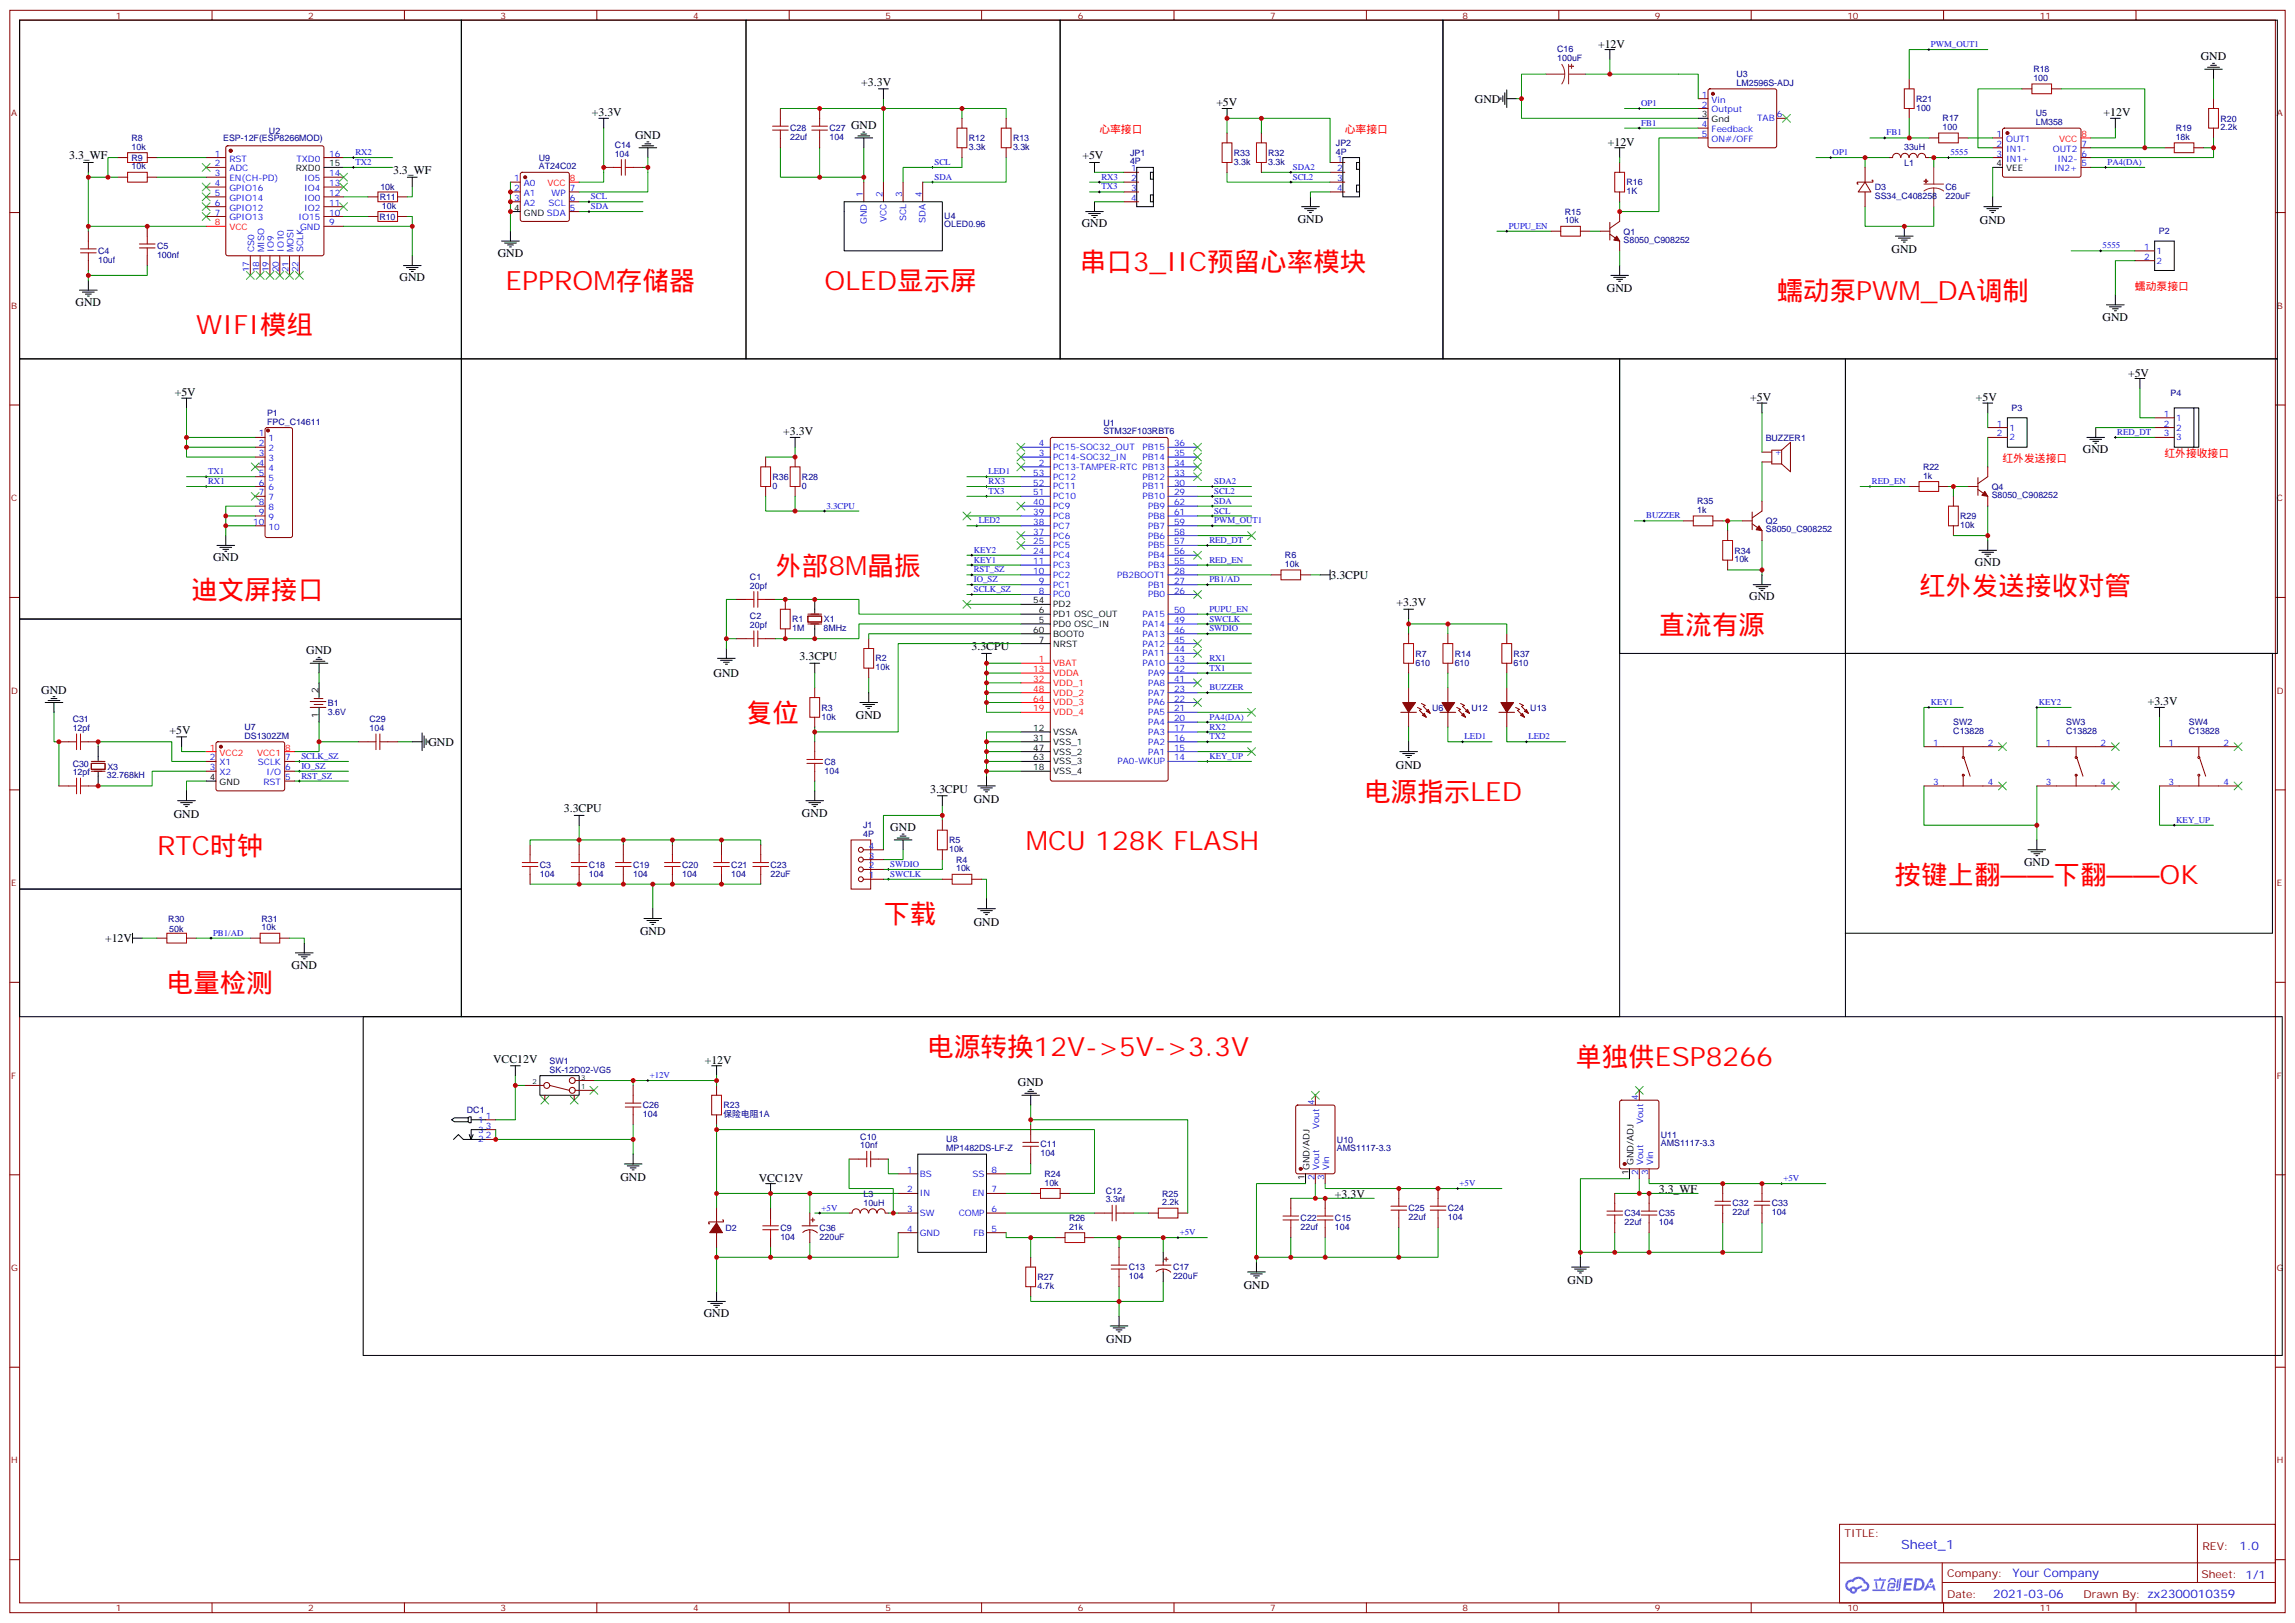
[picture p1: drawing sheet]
<svg xmlns="http://www.w3.org/2000/svg" width="825mm" height="583mm" viewBox="0 0 825 583" stroke-linecap="round" stroke-linejoin="round" font-family="sans-serif">
<defs><g id="words">
<g font-size="9.5" fill="#f00">
<text x="388.1" y="97.2">串口3_IIC预留心率模块</text>
<text x="181.7" y="104.2">EPPROM存储器</text>
<text x="296.3" y="104.2">OLED显示屏</text>
<text x="638.5" y="107.8">蠕动泵PWM_DA调制</text>
<text x="70.6" y="120.1">WIFI模组</text>
<text x="278.7" y="206.6">外部8M晶振</text>
<text x="68.8" y="215.4">迪文屏接口</text>
<text x="689.7" y="213.6">红外发送接收对管</text>
<text x="596.2" y="227.7">直流有源</text>
<text x="268.1" y="259.5">复位</text>
<text x="490.4" y="287.7">电源指示LED</text>
<text x="368.7" y="305.3">MCU 128K FLASH</text>
<text x="56.4" y="307.1">RTC时钟</text>
<text x="680.9" y="317.7">按键上翻——下翻——OK</text>
<text x="317.5" y="331.8">下载</text>
<text x="60" y="356.5">电量检测</text>
<text x="333.4" y="379.4">电源转换12V-&gt;5V-&gt;3.3V</text>
<text x="566.2" y="382.9">单独供ESP8266</text>
</g>
<text font-size="4.6" fill="#00f" x="683.2" y="556.7">Sheet_1</text>
<g font-size="4.2">
<text x="574.3" y="17.1">+12V</text>
<text x="790.9" y="21.7">GND</text>
<text x="309.5" y="30.9">+3.3V</text>
<text x="212.7" y="41.8">+3.3V</text>
<text x="437.1" y="37.9">+5V</text>
<text x="530.1" y="36.9">GND</text>
<text x="756" y="41.8">+12V</text>
<text x="305.9" y="46.4">GND</text>
<text x="228.3" y="49.9">GND</text>
<text x="577.8" y="52.4">+12V</text>
<text x="24.9" y="57.3">3.3_WF</text>
<text x="389" y="57.3">+5V</text>
<text x="141.3" y="62.6">3.3_WF</text>
<text x="388.8" y="81.7">GND</text>
<text x="466.4" y="80.3">GND</text>
<text x="711.6" y="80.3">GND</text>
<text x="178.9" y="92.3">GND</text>
<text x="679.8" y="90.9">GND</text>
<text x="143.6" y="101.1">GND</text>
<text x="577.5" y="105">GND</text>
<text x="27.2" y="109.9">GND</text>
<text x="755.6" y="115.2">GND</text>
<text x="764.8" y="135.3">+5V</text>
<text x="62.8" y="142.3">+5V</text>
<text x="629" y="144.1">+5V</text>
<text x="710.1" y="144.1">+5V</text>
<text x="281.5" y="156.5">+3.3V</text>
<text x="748.6" y="162.8">GND</text>
<text x="76.6" y="201.6">GND</text>
<text x="709.8" y="203.4">GND</text>
<text x="478.2" y="208">3.3CPU</text>
<text x="628.6" y="215.7">GND</text>
<text x="501.9" y="217.8">+3.3V</text>
<text x="349.2" y="233.7">3.3CPU</text>
<text x="110.1" y="235.1">GND</text>
<text x="287.4" y="237.2">3.3CPU</text>
<text x="256.5" y="243.2">GND</text>
<text x="14.8" y="249.2">GND</text>
<text x="771.9" y="253.5">+3.3V</text>
<text x="60.9" y="263.7">+5V</text>
<text x="307.6" y="258.5">GND</text>
<text x="154" y="268">GND</text>
<text x="501.7" y="276.1">GND</text>
<text x="334.3" y="284.8">3.3CPU</text>
<text x="62.4" y="293.8">GND</text>
<text x="202.7" y="291.8">3.3CPU</text>
<text x="288.2" y="293.7">GND</text>
<text x="350" y="288.5">GND</text>
<text x="320" y="298.6">GND</text>
<text x="727.4" y="311">GND</text>
<text x="350" y="332.6">GND</text>
<text x="37.8" y="338.5">+12V</text>
<text x="230" y="336.1">GND</text>
<text x="104.8" y="348">GND</text>
<text x="177.2" y="381.9">VCC12V</text>
<text x="253.3" y="382.2">+12V</text>
<text x="365.8" y="390.3">GND</text>
<text x="223" y="424.3">GND</text>
<text x="272.7" y="424.6">VCC12V</text>
<text x="479.8" y="430.6">+3.3V</text>
<text x="596.2" y="428.8">3.3_WF</text>
<text x="563.4" y="461.3">GND</text>
<text x="447" y="463.1">GND</text>
<text x="252.9" y="473.3">GND</text>
<text x="397.6" y="482.5">GND</text>
</g>
<g font-size="4.2" fill="#00f">
<text x="804.9" y="556.9">1.0</text>
<text x="723.3" y="566.5">Your Company</text>
<text x="716.4" y="574.3">2021-03-06</text>
</g>
<g font-size="3.9" fill="#f00">
<text x="395.1" y="47.8">心率接口</text>
<text x="483.3" y="47.8">心率接口</text>
<text x="767.3" y="104.2">蠕动泵接口</text>
<text x="719.7" y="166">红外发送接口</text>
<text x="777.9" y="164.2">红外接收接口</text>
</g>
<g font-size="3.9" fill="#800">
<text x="662.9" y="552.3">TITLE:</text>
<text x="791.5" y="556.9">REV:</text>
<text x="699.8" y="566.5">Company:</text>
<text x="791.1" y="567.1">Sheet: 1/1</text>
<text x="699.8" y="574.1">Date:</text>
<text x="748.8" y="574.2">Drawn By: zx2300010359</text>
</g>
<g font-size="3.2" fill="#800">
<text x="41.6" y="6.7">1</text>
<text x="110.8" y="6.7">2</text>
<text x="179.9" y="6.7">3</text>
<text x="249.1" y="6.7">4</text>
<text x="318.2" y="6.7">5</text>
<text x="387.3" y="6.7">6</text>
<text x="456.5" y="6.7">7</text>
<text x="525.6" y="6.7">8</text>
<text x="594.8" y="6.7">9</text>
<text x="663.9" y="6.7">10</text>
<text x="733.1" y="6.7">11</text>
<text x="4.1" y="41.8">A</text>
<text x="818.3" y="41.8">A</text>
<text x="4.1" y="110.9">B</text>
<text x="818.3" y="110.9">B</text>
<text x="4.1" y="180.1">C</text>
<text x="818.3" y="180.1">C</text>
<text x="4.1" y="249.2">D</text>
<text x="818.3" y="249.2">D</text>
<text x="4.1" y="318.4">E</text>
<text x="818.3" y="318.4">E</text>
<text x="4.1" y="387.5">F</text>
<text x="818.3" y="387.5">F</text>
<text x="4.1" y="456.7">G</text>
<text x="818.3" y="456.7">G</text>
<text x="4.1" y="525.8">H</text>
<text x="818.3" y="525.8">H</text>
<text x="41.6" y="578.9">1</text>
<text x="110.8" y="578.9">2</text>
<text x="179.9" y="578.9">3</text>
<text x="249.1" y="578.9">4</text>
<text x="318.2" y="578.9">5</text>
<text x="387.3" y="578.9">6</text>
<text x="456.5" y="578.9">7</text>
<text x="525.6" y="578.9">8</text>
<text x="594.8" y="578.9">9</text>
<text x="663.9" y="578.9">10</text>
<text x="733.1" y="578.9">11</text>
</g>
<g font-size="3.2" fill="#00f">
<text x="693.9" y="16.9">PWM_OUT1</text>
<text x="611.6" y="35.1">1</text>
<text x="589.8" y="38.1">OP1</text>
<text x="611.6" y="38.6">2</text>
<text x="615.1" y="36.9">Vin</text>
<text x="615.1" y="40.4">Output</text>
<text x="589.8" y="45.2">FB1</text>
<text x="611.6" y="45.7">4</text>
<text x="615.1" y="47.4">Feedback</text>
<text x="631.5" y="43.6">TAB</text>
<text x="638.5" y="42.2">6</text>
<text x="611.6" y="49.2">5</text>
<text x="615.1" y="51">ON#/OFF</text>
<text x="678" y="48.7">FB1</text>
<text x="717.5" y="49.2">1</text>
<text x="717.5" y="52.7">2</text>
<text x="721" y="51">OUT1</text>
<text x="748.1" y="52.7">7</text>
<text x="77.2" y="56.3">1</text>
<text x="77.2" y="59.8">2</text>
<text x="82.4" y="58">RST</text>
<text x="106.5" y="58">TXD0</text>
<text x="118.4" y="56.3">16</text>
<text x="127.7" y="59.3">TX2</text>
<text x="127.7" y="55.7">RX2</text>
<text x="335.8" y="59.3">SCL</text>
<text x="480.6" y="58">1</text>
<text x="658.6" y="55.7">OP1</text>
<text x="701" y="55.7">5555</text>
<text x="717.5" y="56.3">3</text>
<text x="721" y="54.5">IN1-</text>
<text x="721" y="58">IN1+</text>
<text x="737.8" y="54.5">OUT2</text>
<text x="739.4" y="58">IN2-</text>
<text x="748.1" y="59.8">5</text>
<text x="748.1" y="56.3">6</text>
<text x="757.4" y="59.3">PA4(DA)</text>
<text x="77.2" y="63.3">3</text>
<text x="82.4" y="61.6">ADC</text>
<text x="82.4" y="65.1">EN(CH-PD)</text>
<text x="109.3" y="65.1">IO5</text>
<text x="118.4" y="63.3">14</text>
<text x="184.8" y="65.1">1</text>
<text x="335.8" y="64.6">SDA</text>
<text x="395.8" y="64.6">RX3</text>
<text x="406.5" y="61.6">1</text>
<text x="406.5" y="65.1">2</text>
<text x="464.6" y="61">SDA2</text>
<text x="464.6" y="64.6">SCL2</text>
<text x="480.6" y="61.6">2</text>
<text x="480.6" y="65.1">3</text>
<text x="738.3" y="61.6">IN2+</text>
<text x="77.2" y="66.9">4</text>
<text x="77.2" y="70.4">5</text>
<text x="82.4" y="68.6">GPIO16</text>
<text x="109.3" y="68.6">IO4</text>
<text x="118.4" y="70.4">12</text>
<text x="118.4" y="66.9">13</text>
<text x="184.8" y="68.6">2</text>
<text x="188.3" y="66.9">A0</text>
<text x="188.3" y="70.4">A1</text>
<text x="198.3" y="70.4">WP</text>
<text x="204.8" y="68.6">7</text>
<text x="212.4" y="71.6">SCL</text>
<text x="310.1" y="70.7" transform="rotate(-90 310.1 70.7)">1</text>
<text x="317.1" y="70.7" transform="rotate(-90 317.1 70.7)">2</text>
<text x="324.2" y="70.7" transform="rotate(-90 324.2 70.7)">3</text>
<text x="331.3" y="70.7" transform="rotate(-90 331.3 70.7)">4</text>
<text x="395.8" y="68.1">TX3</text>
<text x="406.5" y="68.6">3</text>
<text x="480.6" y="68.6">4</text>
<text x="77.2" y="73.9">6</text>
<text x="77.2" y="77.4">7</text>
<text x="82.4" y="72.1">GPIO14</text>
<text x="82.4" y="75.7">GPIO12</text>
<text x="109.3" y="75.7">IO2</text>
<text x="109.3" y="72.1">IO0</text>
<text x="118.4" y="77.4">10</text>
<text x="118.4" y="73.9">11</text>
<text x="184.8" y="72.1">3</text>
<text x="188.3" y="73.9">A2</text>
<text x="197.2" y="73.9">SCL</text>
<text x="204.8" y="75.7">5</text>
<text x="204.8" y="72.1">6</text>
<text x="212.4" y="75.1">SDA</text>
<text x="406.5" y="72.1">4</text>
<text x="82.4" y="79.2">GPIO13</text>
<text x="107.2" y="79.2">IO15</text>
<text x="107.8" y="82.7">GND</text>
<text x="118.4" y="81">9</text>
<text x="311.5" y="80.5" transform="rotate(-90 311.5 80.5)">GND</text>
<text x="318.6" y="79.8" transform="rotate(-90 318.6 79.8)">VCC</text>
<text x="325.6" y="79.4" transform="rotate(-90 325.6 79.4)">SCL</text>
<text x="332.7" y="80" transform="rotate(-90 332.7 80)">SDA</text>
<text x="542.2" y="82.2">PUPU_EN</text>
<text x="755.6" y="89.3">5555</text>
<text x="770.6" y="89.8">1</text>
<text x="91.4" y="90.6" transform="rotate(-90 91.4 90.6)">CS0</text>
<text x="94.9" y="90.6" transform="rotate(-90 94.9 90.6)">MISO</text>
<text x="98.4" y="90.6" transform="rotate(-90 98.4 90.6)">IO9</text>
<text x="102" y="90.6" transform="rotate(-90 102 90.6)">IO10</text>
<text x="105.5" y="90.6" transform="rotate(-90 105.5 90.6)">MOSI</text>
<text x="109" y="90.6" transform="rotate(-90 109 90.6)">SCLK</text>
<text x="770.6" y="93.3">2</text>
<text x="775.1" y="91.2">1</text>
<text x="775.1" y="94.7">2</text>
<text x="89.6" y="97.9" transform="rotate(-90 89.6 97.9)">17</text>
<text x="93.1" y="97.9" transform="rotate(-90 93.1 97.9)">18</text>
<text x="96.7" y="97.9" transform="rotate(-90 96.7 97.9)">19</text>
<text x="100.2" y="97.9" transform="rotate(-90 100.2 97.9)">20</text>
<text x="103.7" y="97.9" transform="rotate(-90 103.7 97.9)">21</text>
<text x="107.2" y="97.9" transform="rotate(-90 107.2 97.9)">22</text>
<text x="777.6" y="149.8">1</text>
<text x="717.7" y="153.3">1</text>
<text x="722.1" y="154.7">1</text>
<text x="777.6" y="153.3">2</text>
<text x="782.1" y="151.2">1</text>
<text x="782.1" y="154.7">2</text>
<text x="93.1" y="156.8">1</text>
<text x="93.1" y="160.3">2</text>
<text x="96.6" y="158.6">1</text>
<text x="373.3" y="160.3">4</text>
<text x="378.5" y="161.7">PC15-SOC32_OUT</text>
<text x="410.6" y="161.7">PB15</text>
<text x="421.9" y="160.3">36</text>
<text x="717.7" y="156.8">2</text>
<text x="722.1" y="158.2">2</text>
<text x="760.9" y="156.3">RED_DT</text>
<text x="777.6" y="156.8">3</text>
<text x="782.1" y="158.2">3</text>
<text x="93.1" y="163.9">3</text>
<text x="93.1" y="167.4">4</text>
<text x="96.6" y="162.1">2</text>
<text x="96.6" y="165.6">3</text>
<text x="373.3" y="167.4">2</text>
<text x="373.3" y="163.9">3</text>
<text x="378.5" y="165.3">PC14-SOC32_IN</text>
<text x="410.6" y="165.3">PB14</text>
<text x="421.9" y="167.4">34</text>
<text x="421.9" y="163.9">35</text>
<text x="637.8" y="163.5">+</text>
<text x="74.8" y="170.4">TX1</text>
<text x="74.8" y="173.9">RX1</text>
<text x="93.1" y="170.9">5</text>
<text x="96.6" y="169.2">4</text>
<text x="96.6" y="172.7">5</text>
<text x="355.2" y="173.9">RX3</text>
<text x="355.3" y="170.4">LED1</text>
<text x="371.3" y="170.9">53</text>
<text x="378.5" y="168.8">PC13-TAMPER-RTC PB13</text>
<text x="378.5" y="172.3">PC12</text>
<text x="410.6" y="172.3">PB12</text>
<text x="421.9" y="170.9">33</text>
<text x="436.4" y="173.9">SDA2</text>
<text x="672.7" y="173.9">RED_EN</text>
<text x="93.1" y="174.4">6</text>
<text x="93.1" y="178">7</text>
<text x="96.6" y="176.2">6</text>
<text x="96.6" y="179.7">7</text>
<text x="355.2" y="177.4">TX3</text>
<text x="371.3" y="178">51</text>
<text x="371.3" y="174.4">52</text>
<text x="378.5" y="179.4">PC10</text>
<text x="378.5" y="175.9">PC11</text>
<text x="410.6" y="179.4">PB10</text>
<text x="410.6" y="175.9">PB11</text>
<text x="421.9" y="178">29</text>
<text x="421.9" y="174.4">30</text>
<text x="436.4" y="177.4">SCL2</text>
<text x="93.1" y="181.5">8</text>
<text x="93.1" y="185">9</text>
<text x="96.6" y="183.3">8</text>
<text x="297" y="182.7">3.3CPU</text>
<text x="371.3" y="185">39</text>
<text x="371.3" y="181.5">40</text>
<text x="378.5" y="182.9">PC9</text>
<text x="412.6" y="182.9">PB9</text>
<text x="421.9" y="185">61</text>
<text x="421.9" y="181.5">62</text>
<text x="436.4" y="184.5">SCL</text>
<text x="436.4" y="181">SDA</text>
<text x="91" y="188.6">10</text>
<text x="96.6" y="186.8">9</text>
<text x="96.6" y="190.3">10</text>
<text x="351.7" y="188">LED2</text>
<text x="371.3" y="188.6">38</text>
<text x="378.5" y="190">PC7</text>
<text x="378.5" y="186.4">PC8</text>
<text x="412.6" y="190">PB7</text>
<text x="412.6" y="186.4">PB8</text>
<text x="421.9" y="188.6">59</text>
<text x="436.4" y="188">PWM_OUT1</text>
<text x="591.6" y="186.3">BUZZER</text>
<text x="371.3" y="195.6">25</text>
<text x="371.3" y="192.1">37</text>
<text x="378.5" y="197">PC5</text>
<text x="378.5" y="193.5">PC6</text>
<text x="412.6" y="197">PB5</text>
<text x="412.6" y="193.5">PB6</text>
<text x="421.9" y="195.6">57</text>
<text x="421.9" y="192.1">58</text>
<text x="434.6" y="195.1">RED_DT</text>
<text x="350" y="202.1">KEY1</text>
<text x="350" y="198.6">KEY2</text>
<text x="371.3" y="202.7">11</text>
<text x="371.3" y="199.1">24</text>
<text x="378.5" y="200.6">PC4</text>
<text x="412.6" y="200.6">PB4</text>
<text x="421.9" y="202.7">55</text>
<text x="421.9" y="199.1">56</text>
<text x="434.6" y="202.1">RED_EN</text>
<text x="350" y="209.2">IO_SZ</text>
<text x="350" y="205.7">RST_SZ</text>
<text x="371.3" y="206.2">10</text>
<text x="373.3" y="209.7">9</text>
<text x="378.5" y="207.6">PC2</text>
<text x="378.5" y="204.1">PC3</text>
<text x="401.5" y="207.6">PB2BOOT1</text>
<text x="412.6" y="204.1">PB3</text>
<text x="421.9" y="209.7">27</text>
<text x="421.9" y="206.2">28</text>
<text x="434.6" y="209.2">PB1/AD</text>
<text x="350" y="212.7">SCLK_SZ</text>
<text x="373.3" y="213.3">8</text>
<text x="378.5" y="214.7">PC0</text>
<text x="378.5" y="211.1">PC1</text>
<text x="412.6" y="214.7">PB0</text>
<text x="412.6" y="211.1">PB1</text>
<text x="421.9" y="213.3">26</text>
<text x="410.6" y="221.7">PA15</text>
<text x="421.9" y="220.3">50</text>
<text x="434.6" y="219.8">PUPU_EN</text>
<text x="410.6" y="225.2">PA14</text>
<text x="421.9" y="227.4">46</text>
<text x="421.9" y="223.8">49</text>
<text x="434.6" y="226.8">SWDIO</text>
<text x="434.6" y="223.3">SWCLK</text>
<text x="410.6" y="232.3">PA12</text>
<text x="410.6" y="228.8">PA13</text>
<text x="421.9" y="230.9">45</text>
<text x="410.6" y="239.4">PA10</text>
<text x="410.6" y="235.8">PA11</text>
<text x="421.9" y="237.9">43</text>
<text x="421.9" y="234.4">44</text>
<text x="434.6" y="237.4">RX1</text>
<text x="412.6" y="242.9">PA9</text>
<text x="421.9" y="245">41</text>
<text x="421.9" y="241.5">42</text>
<text x="434.6" y="240.9">TX1</text>
<text x="412.6" y="249.9">PA7</text>
<text x="412.6" y="246.4">PA8</text>
<text x="421.9" y="248.5">23</text>
<text x="434.6" y="248">BUZZER</text>
<text x="412.6" y="257">PA5</text>
<text x="412.6" y="253.5">PA6</text>
<text x="421.9" y="255.6">21</text>
<text x="421.9" y="252.1">22</text>
<text x="693.9" y="253.3">KEY1</text>
<text x="732.7" y="253.3">KEY2</text>
<text x="412.6" y="260.5">PA4</text>
<text x="421.9" y="262.6">17</text>
<text x="421.9" y="259.1">20</text>
<text x="434.6" y="262.1">RX2</text>
<text x="434.6" y="258.6">PA4(DA)</text>
<text x="412.6" y="267.6">PA2</text>
<text x="412.6" y="264.1">PA3</text>
<text x="421.9" y="269.7">15</text>
<text x="421.9" y="266.2">16</text>
<text x="434.6" y="265.6">TX2</text>
<text x="526.3" y="265.6">LED1</text>
<text x="549.3" y="265.6">LED2</text>
<text x="694.7" y="267.9">1</text>
<text x="714.4" y="267.9">2</text>
<text x="735.3" y="267.9">1</text>
<text x="754.9" y="267.9">2</text>
<text x="779.4" y="267.9">1</text>
<text x="799" y="267.9">2</text>
<text x="75.4" y="273.2">2</text>
<text x="78.9" y="275">X1</text>
<text x="92.7" y="275">SCLK</text>
<text x="102.5" y="273.2">7</text>
<text x="108.3" y="272.7">SCLK_SZ</text>
<text x="401.6" y="274.6">PA0-WKUP</text>
<text x="412.6" y="271.1">PA1</text>
<text x="421.9" y="273.2">14</text>
<text x="434.6" y="272.7">KEY_UP</text>
<text x="75.4" y="276.8">3</text>
<text x="78.9" y="278.5">X2</text>
<text x="95.7" y="278.5">I/O</text>
<text x="102.5" y="280.3">5</text>
<text x="102.5" y="276.8">6</text>
<text x="108.3" y="279.8">RST_SZ</text>
<text x="108.3" y="276.2">IO_SZ</text>
<text x="94.7" y="282">RST</text>
<text x="694.7" y="282">3</text>
<text x="714.4" y="282">4</text>
<text x="735.3" y="282">3</text>
<text x="754.9" y="282">4</text>
<text x="779.4" y="282">3</text>
<text x="799" y="282">4</text>
<text x="782.1" y="295.6">KEY_UP</text>
<text x="312.2" y="305">4</text>
<text x="312.2" y="308.5">3</text>
<text x="320" y="311.5">SWDIO</text>
<text x="312.2" y="315.6">1</text>
<text x="312.2" y="312">2</text>
<text x="320" y="315">SWCLK</text>
<text x="76.6" y="336.2">PB1/AD</text>
<text x="233.5" y="387.4">+12V</text>
<text x="588.8" y="395.1" transform="rotate(-90 588.8 395.1)">4</text>
<text x="174.6" y="402">1</text>
<text x="472.4" y="396.9" transform="rotate(-90 472.4 396.9)">4</text>
<text x="171.9" y="406.9">3</text>
<text x="171.9" y="403.4">1</text>
<text x="174.6" y="405.5">3</text>
<text x="474.1" y="405.7" transform="rotate(-90 474.1 405.7)">Vout</text>
<text x="590.5" y="403.9" transform="rotate(-90 590.5 403.9)">Vout</text>
<text x="171.9" y="410.5">2</text>
<text x="174.6" y="409">2</text>
<text x="590.5" y="418.7" transform="rotate(-90 590.5 418.7)">Vout</text>
<text x="594.1" y="418.7" transform="rotate(-90 594.1 418.7)">Vin</text>
<text x="326.1" y="421.4">1</text>
<text x="330.6" y="422.8">BS</text>
<text x="349.5" y="422.8">SS</text>
<text x="356.3" y="421.4">8</text>
<text x="472.4" y="423.9" transform="rotate(-90 472.4 423.9)">2</text>
<text x="474.1" y="420.4" transform="rotate(-90 474.1 420.4)">Vout</text>
<text x="475.9" y="423.9" transform="rotate(-90 475.9 423.9)">3</text>
<text x="477.7" y="420.4" transform="rotate(-90 477.7 420.4)">Vin</text>
<text x="588.8" y="422.2" transform="rotate(-90 588.8 422.2)">2</text>
<text x="592.3" y="422.2" transform="rotate(-90 592.3 422.2)">3</text>
<text x="641" y="424.4">+5V</text>
<text x="326.1" y="428.4">2</text>
<text x="330.6" y="429.9">IN</text>
<text x="349.5" y="429.9">EN</text>
<text x="356.3" y="428.4">7</text>
<text x="524.6" y="426.2">+5V</text>
<text x="295.3" y="435">+5V</text>
<text x="326.1" y="435.5">3</text>
<text x="330.6" y="436.9">SW</text>
<text x="344.5" y="436.9">COMP</text>
<text x="356.3" y="435.5">6</text>
<text x="326.1" y="442.6">4</text>
<text x="330.6" y="444">GND</text>
<text x="349.8" y="444">FB</text>
<text x="356.3" y="442.6">5</text>
<text x="424" y="443.8">+5V</text>
</g>
<g font-size="3.2" fill="#000080">
<text x="559.7" y="22">100uF</text>
<text x="559.7" y="18.8">C16</text>
<text x="624.1" y="27.7">U3</text>
<text x="730.8" y="29.1">100</text>
<text x="730.8" y="26">R18</text>
<text x="624.1" y="30.9">LM2596S-ADJ</text>
<text x="688.6" y="39.8">100</text>
<text x="688.6" y="36.6">R21</text>
<text x="731.7" y="41.8">U5</text>
<text x="284" y="47.2">C28</text>
<text x="298.1" y="47.2">C27</text>
<text x="698.2" y="46.7">100</text>
<text x="698.2" y="43.6">R17</text>
<text x="731.7" y="44.9">LM358</text>
<text x="781.9" y="47.1">R19</text>
<text x="798" y="46.8">2.2k</text>
<text x="798" y="43.7">R20</text>
<text x="47.3" y="53.8">10k</text>
<text x="47.3" y="50.6">R8</text>
<text x="80.2" y="50.7">ESP-12F(ESP8266MOD)</text>
<text x="96.7" y="48.2">U2</text>
<text x="220.9" y="53">C14</text>
<text x="284" y="50.3">22uf</text>
<text x="298.1" y="50.4">104</text>
<text x="348.2" y="53.9">3.3k</text>
<text x="348.2" y="50.7">R12</text>
<text x="364.1" y="53.9">3.3k</text>
<text x="364.1" y="50.7">R13</text>
<text x="480.1" y="52.4">JP2</text>
<text x="781.9" y="50.3">18k</text>
<text x="47.3" y="57.7">R9</text>
<text x="193.7" y="57.7">U9</text>
<text x="220.9" y="56.3">104</text>
<text x="406.1" y="59.1">4P</text>
<text x="406.1" y="56">JP1</text>
<text x="443.4" y="59.2">3.3k</text>
<text x="443.4" y="56">R33</text>
<text x="455.8" y="59.2">3.3k</text>
<text x="455.8" y="56">R32</text>
<text x="480.1" y="55.6">4P</text>
<text x="684.3" y="54">33uH</text>
<text x="684.3" y="59.5">L1</text>
<text x="47.3" y="60.9">10k</text>
<text x="193.7" y="60.9">AT24C02</text>
<text x="136.5" y="71.9">R11</text>
<text x="136.7" y="68.3">10k</text>
<text x="584.6" y="69.8">1K</text>
<text x="584.6" y="66.6">R16</text>
<text x="673.8" y="71.6">SS34_C408258</text>
<text x="673.8" y="68.3">D3</text>
<text x="699.2" y="71.4">220uF</text>
<text x="699.2" y="68.3">C6</text>
<text x="137.2" y="75">10k</text>
<text x="562.3" y="77.1">R15</text>
<text x="136.3" y="78.9">R10</text>
<text x="339.4" y="81.7">OLED0.96</text>
<text x="339.4" y="78.6">U4</text>
<text x="562.3" y="80.3">10k</text>
<text x="56.4" y="89.5">C5</text>
<text x="583.5" y="87.2">S8050_C908252</text>
<text x="583.5" y="84.3">Q1</text>
<text x="775.9" y="84.2">P2</text>
<text x="35.3" y="94.5">10uf</text>
<text x="35.3" y="91.3">C4</text>
<text x="56.4" y="92.7">100nf</text>
<text x="780.1" y="142.3">P4</text>
<text x="96" y="149.4">P1</text>
<text x="722.9" y="147.7">P3</text>
<text x="96" y="152.6">FPC_C14611</text>
<text x="396.5" y="152.9">U1</text>
<text x="396.5" y="156.1">STM32F103RBT6</text>
<text x="634.6" y="158.3">BUZZER1</text>
<text x="277.6" y="172.4">R36</text>
<text x="288.2" y="172.4">R28</text>
<text x="691.1" y="172">1k</text>
<text x="691.1" y="168.8">R22</text>
<text x="277.6" y="175.6">0</text>
<text x="288.2" y="175.6">0</text>
<text x="715.8" y="178.9">S8050_C908252</text>
<text x="715.8" y="176">Q4</text>
<text x="610" y="184.3">1k</text>
<text x="610" y="181.1">R35</text>
<text x="634.6" y="191.3">S8050_C908252</text>
<text x="634.6" y="188.3">Q2</text>
<text x="704.5" y="189.7">10k</text>
<text x="704.5" y="186.6">R29</text>
<text x="461.8" y="203.7">10k</text>
<text x="461.8" y="200.5">R6</text>
<text x="623.4" y="202">10k</text>
<text x="623.4" y="198.9">R34</text>
<text x="269.5" y="208.4">C1</text>
<text x="269.5" y="211.5">20pf</text>
<text x="269.5" y="225.6">20pf</text>
<text x="269.5" y="222.5">C2</text>
<text x="284.7" y="226.8">1M</text>
<text x="284.7" y="223.6">R1</text>
<text x="296" y="226.7">8MHz</text>
<text x="296.1" y="223.6">X1</text>
<text x="314.7" y="237.7">R2</text>
<text x="508.7" y="239.1">610</text>
<text x="508.7" y="235.9">R7</text>
<text x="522.8" y="239.1">610</text>
<text x="522.8" y="235.9">R14</text>
<text x="544" y="239.1">610</text>
<text x="544" y="235.9">R37</text>
<text x="314.7" y="240.9">10k</text>
<text x="117.8" y="256.7">3.6V</text>
<text x="117.8" y="253.5">B1</text>
<text x="295.3" y="255.3">R3</text>
<text x="514.7" y="255.3">U6</text>
<text x="528.8" y="255.3">U12</text>
<text x="550" y="255.3">U13</text>
<text x="26.1" y="262.6">12pf</text>
<text x="26.1" y="259.5">C31</text>
<text x="87.9" y="262.3">U7</text>
<text x="132.8" y="262.6">104</text>
<text x="132.8" y="259.5">C29</text>
<text x="295.3" y="258.5">10k</text>
<text x="702" y="263.7">C13828</text>
<text x="702" y="260.5">SW2</text>
<text x="742.6" y="263.7">C13828</text>
<text x="742.6" y="260.5">SW3</text>
<text x="786.7" y="263.7">C13828</text>
<text x="786.7" y="260.5">SW4</text>
<text x="87.9" y="265.4">DS1302ZM</text>
<text x="26.1" y="275.4">C30</text>
<text x="296.3" y="274.7">C8</text>
<text x="26.1" y="278.5">12pf</text>
<text x="38.5" y="279.6">32.768kH</text>
<text x="38.6" y="276.5">X3</text>
<text x="296.3" y="277.9">104</text>
<text x="310.2" y="297.6">J1</text>
<text x="310.2" y="300.7">4P</text>
<text x="341.1" y="303">R5</text>
<text x="194" y="311.8">C3</text>
<text x="211.7" y="311.8">C18</text>
<text x="227.5" y="311.8">C19</text>
<text x="245.2" y="311.8">C20</text>
<text x="262.8" y="311.8">C21</text>
<text x="276.9" y="311.8">C23</text>
<text x="341.1" y="306.1">10k</text>
<text x="343.6" y="310">R4</text>
<text x="194" y="315">104</text>
<text x="211.7" y="315">104</text>
<text x="227.5" y="315">104</text>
<text x="245.2" y="315">104</text>
<text x="262.8" y="315">104</text>
<text x="276.9" y="315">22uF</text>
<text x="343.6" y="313.1">10k</text>
<text x="60.5" y="331.1">R30</text>
<text x="60.8" y="334.7">50k</text>
<text x="94" y="334.3">10k</text>
<text x="94" y="331.1">R31</text>
<text x="197.5" y="382.3">SW1</text>
<text x="197.5" y="385.4">SK-12D02-VG5</text>
<text x="167.8" y="400">DC1</text>
<text x="231.1" y="401.3">104</text>
<text x="231.1" y="398.2">C26</text>
<text x="260" y="401.3">保险电阻1A</text>
<text x="260" y="398.2">R23</text>
<text x="309.2" y="412.6">10nf</text>
<text x="309.2" y="409.5">C10</text>
<text x="340.1" y="413.6">MP1482DS-LF-Z</text>
<text x="340.1" y="410.4">U8</text>
<text x="373.9" y="412.3">C11</text>
<text x="480.5" y="413.7">AMS1117-3.3</text>
<text x="480.5" y="410.6">U10</text>
<text x="596.9" y="411.9">AMS1117-3.3</text>
<text x="596.9" y="408.8">U11</text>
<text x="373.9" y="415.5">104</text>
<text x="375.4" y="426">10k</text>
<text x="375.4" y="422.9">R24</text>
<text x="310.3" y="430.1">L3</text>
<text x="397.4" y="432">3.3nf</text>
<text x="397.4" y="428.9">C12</text>
<text x="417.7" y="429.9">R25</text>
<text x="310.3" y="433.3">10uH</text>
<text x="417.7" y="433">2.2k</text>
<text x="506.2" y="435.2">C25</text>
<text x="520.4" y="435.2">C24</text>
<text x="583.9" y="437">C34</text>
<text x="596.2" y="437">C35</text>
<text x="622.7" y="436.7">22uf</text>
<text x="622.7" y="433.5">C32</text>
<text x="636.8" y="436.7">104</text>
<text x="636.8" y="433.5">C33</text>
<text x="260.7" y="442.3">D2</text>
<text x="280.5" y="442.3">C9</text>
<text x="294.6" y="442.2">C36</text>
<text x="384.2" y="441.9">21k</text>
<text x="384.2" y="438.7">R26</text>
<text x="467.4" y="442">22uf</text>
<text x="467.4" y="438.8">C22</text>
<text x="479.8" y="442">104</text>
<text x="479.8" y="438.8">C15</text>
<text x="506.2" y="438.4">22uf</text>
<text x="520.3" y="438.4">104</text>
<text x="583.8" y="440.2">22uf</text>
<text x="596.2" y="440.2">104</text>
<text x="280.5" y="445.5">104</text>
<text x="294.6" y="445.4">220uF</text>
<text x="372.9" y="460">R27</text>
<text x="405.7" y="459.6">104</text>
<text x="405.7" y="456.4">C13</text>
<text x="421.6" y="459.6">220uF</text>
<text x="421.6" y="456.4">C17</text>
<text x="372.9" y="463.1">4.7k</text>
</g>
<g font-size="3.2">
<text x="611.6" y="42.2">3</text>
<text x="615.1" y="43.9">Gnd</text>
<text x="118.4" y="59.8">15</text>
<text x="717.5" y="59.8">4</text>
<text x="106.3" y="61.6">RXD0</text>
<text x="721" y="61.6">VEE</text>
<text x="184.8" y="75.7">4</text>
<text x="188.3" y="77.4">GND SDA</text>
<text x="371.3" y="216.8">54</text>
<text x="373.3" y="220.3">6</text>
<text x="378.5" y="221.7">PD1 OSC_OUT</text>
<text x="378.5" y="218.2">PD2</text>
<text x="371.3" y="227.4">60</text>
<text x="373.3" y="223.8">5</text>
<text x="378.5" y="225.2">PD0 OSC_IN</text>
<text x="373.3" y="230.9">7</text>
<text x="378.5" y="232.3">NRST</text>
<text x="378.5" y="228.8">BOOT0</text>
<text x="114.3" y="248.9" transform="rotate(-90 114.3 248.9)">2</text>
<text x="114.3" y="258" transform="rotate(-90 114.3 258)">1</text>
<text x="371.3" y="262.6">12</text>
<text x="371.3" y="266.2">31</text>
<text x="371.3" y="269.7">47</text>
<text x="378.5" y="264.1">VSSA</text>
<text x="378.5" y="267.6">VSS_1</text>
<text x="371.3" y="273.2">63</text>
<text x="378.5" y="271.1">VSS_2</text>
<text x="378.5" y="274.6">VSS_3</text>
<text x="75.4" y="280.3">4</text>
<text x="371.3" y="276.8">18</text>
<text x="378.5" y="278.2">VSS_4</text>
<text x="78.9" y="282">GND</text>
<text x="587" y="418.7" transform="rotate(-90 587 418.7)">GND/ADJ</text>
<text x="468.8" y="423.9" transform="rotate(-90 468.8 423.9)">1</text>
<text x="470.6" y="420.4" transform="rotate(-90 470.6 420.4)">GND/ADJ</text>
<text x="585.3" y="422.2" transform="rotate(-90 585.3 422.2)">1</text>
</g>
<g font-size="3.2" fill="#f00">
<text x="740" y="51">VCC</text>
<text x="748.1" y="49.2">8</text>
<text x="204.8" y="65.1">8</text>
<text x="196.7" y="66.9">VCC</text>
<text x="77.2" y="81">8</text>
<text x="82.4" y="82.7">VCC</text>
<text x="373.3" y="237.9">1</text>
<text x="378.5" y="239.4">VBAT</text>
<text x="371.3" y="241.5">13</text>
<text x="371.3" y="245">32</text>
<text x="378.5" y="242.9">VDDA</text>
<text x="371.3" y="248.5">48</text>
<text x="378.5" y="246.4">VDD_1</text>
<text x="378.5" y="249.9">VDD_2</text>
<text x="371.3" y="255.6">19</text>
<text x="371.3" y="252.1">64</text>
<text x="378.5" y="257">VDD_4</text>
<text x="378.5" y="253.5">VDD_3</text>
<text x="75.4" y="269.7">1</text>
<text x="102.5" y="269.7">8</text>
<text x="78.9" y="271.5">VCC2</text>
<text x="92.4" y="271.5">VCC1</text>
</g>
<g font-size="2.5">
<text x="191.4" y="389.6">2</text>
<text x="208.8" y="387.9">3</text>
<text x="208.8" y="391.4">1</text>
</g>
</g></defs>
<g fill="none" stroke="#870000" stroke-width=".36">
<path d="M3.5 3.7h817.8v575.7h-817.8zM7.1 7.2h810.6v568.7h-810.6zM76.2 3.7v3.5M145.3 3.7v3.5M214.5 3.7v3.5M283.6 3.7v3.5M352.8 3.7v3.5M421.9 3.7v3.5M491.1 3.7v3.5M560.2 3.7v3.5M629.4 3.7v3.5M698.5 3.7v3.5"/>
<path d="M767.6 3.7v3.5M3.5 76.4h3.6M817.7 76.4h3.6M3.5 145.5h3.6M817.7 145.5h3.6M3.5 214.7h3.6M817.7 214.7h3.6M3.5 283.8h3.6M817.7 283.8h3.6M3.5 353h3.6M817.7 353h3.6M3.5 422.1h3.6"/>
<path d="M817.7 422.1h3.6M3.5 491.2h3.6M817.7 491.2h3.6M661.1 547.7h156.6v28.2h-156.6zM789.7 547.7v20.9M3.5 560.4h3.6M76.2 575.9v3.5M145.3 575.9v3.5M214.5 575.9v3.5M283.6 575.9v3.5M352.8 575.9v3.5M421.9 575.9v3.5"/>
<path d="M491.1 575.9v3.5M560.2 575.9v3.5M629.4 575.9v3.5M661.1 561.5h156.5M698 568.6h119.6M698 561.5v14.1M698.5 575.9v3.5M767.6 575.9v3.5M817.7 560.4h3.6"/>
</g>
<g fill="#5487ff">
<path d="M684.5 567l2.9 .2-.1 .6h-2l-.1 1h1.6l.4 .3-.4 .4h-1.7l-.2 1.2 1.8 .1 .2 .3-.1 .3-2.9 .1z"/>
<path d="M693.8 567.1h.7l.3 1.3-.6 .3a.74 .74 0 0 0-1.1 .3 .74 .74 0 0 0 .5 1.1 .74 .74 0 0 0 .9-.7l.5-.3 .7 2.4h-.9l-.2-1h-1.9l-.5 1h-.9z"/>
<path d="M681.9 567.5h.6l-.4 2.9a.31 .31 0 0 1-.3 .3 .31 .31 0 0 1-.3-.3z"/>
<path d="M682.8 567h.6l-.5 3.9a.89 .89 0 0 1-.7 .7 .89 .89 0 0 1-.9-.2l1-.5z"/>
<path d="M679.2 567.2l1.8-.1 .4 1.3-.5 .1-.5-1-.8 .1-.6 .9-.6-.1z"/>
<path d="M678.8 568.9l1.8-.2a1.08 1.08 0 0 1 .6 1.1 1.08 1.08 0 0 1-.9 .9h-.6a.29 .29 0 0 1-.3-.4 .29 .29 0 0 1 .3-.2l.7-.1 .2-.7h-1.4l-.4 1.7 1.9 .1a.29 .29 0 0 1 .3 .3 .29 .29 0 0 1-.3 .3h-2l-.4-.3 .2-2.1z"/>
<path d="M672.9 571.1h4.4a.3 .3 0 0 1 .3 .3 .3 .3 0 0 1-.3 .3h-4.3z"/>
<path d="M676.7 568.2h.6a3.6 3.6 0 0 1-1.2 2.8l-.2-.3z"/>
<path d="M673.9 568.2h.6l.3 2.4-.3 .3-.3-.2z"/>
<path d="M673.5 567.4h1.9l.2-.5h.5l-.1 .5h1.5a.29 .29 0 0 1 .3 .3 .29 .29 0 0 1-.3 .3h-3.9z"/>
<path d="M688.2 567l-.6 4.5h1.4a2.27 2.27 0 0 0 2.7-2.3 2.27 2.27 0 0 0-2.7-2.2zM689 567.8a1.54 1.54 0 0 1 1.8 1.8 1.54 1.54 0 0 1-2.2 1.1z"/>
<path d="M663.8 568.2a2.09 2.09 0 0 0 1 3.5 1.37 1.37 0 0 0 1.5 .9 1.37 1.37 0 0 0 1.1-1.4l2-1-.5-.7-1.8 1a1.4 1.4 0 0 0-2.3 .4 1.32 1.32 0 0 1-.6-1.9 1.32 1.32 0 0 1 1.9-.4 2.02 2.02 0 0 1 2-1.3 2.02 2.02 0 0 1 1.8 1.6 1.09 1.09 0 0 1 1 1.4 1.09 1.09 0 0 1-1.5 .7 .41 .41 0 0 0-.5 .3 .41 .41 0 0 0 .4 .5 1.89 1.89 0 0 0 2.4-1.2 1.89 1.89 0 0 0-1.2-2.4 2.98 2.98 0 0 0-5-.6l-1 .1zM665.6 571.3a.52 .52 0 0 1 1 0 .52 .52 0 0 1-1 0z"/>
<circle cx="693.8" cy="569.3" r=".28"/>
</g>
<path d="M377.7 157.4l.5-.2h40.9l.7 .4v122.3l-.5 .7h-41.1l-.7-.4v-122.3z" fill="#fff" stroke="#800000" stroke-width=".36"/>
<path d="M747.9 49.6h3.5M204.6 65.4h3.5M74.1 81.3h7M366.9 238.3h10.6M366.9 241.8h10.6M366.9 255.9h10.6M366.9 245.4h10.6M366.9 248.9h10.6M366.9 252.4h10.6M74.1 270.1h3.5M102.3 270.1h3.5" fill="none" stroke="#f00" stroke-width=".36"/>
<g fill="none" stroke="#00f" stroke-width=".36">
<path d="M366.9 167.7h10.6M366.9 164.2h10.6M366.9 160.7h10.6M366.9 178.3h10.6M366.9 174.8h10.6M366.9 171.3h10.6M419.8 167.7h10.6M419.8 164.2h10.6M419.8 160.7h10.6M419.8 178.3h10.6M419.8 174.8h10.6M419.8 171.3h10.6"/>
<path d="M366.9 199.5h10.6M366.9 196h10.6M366.9 192.4h10.6M366.9 188.9h10.6M366.9 185.4h10.6M366.9 181.9h10.6M419.8 199.5h10.6M419.8 196h10.6M419.8 192.4h10.6M419.8 188.9h10.6M419.8 185.4h10.6M419.8 181.9h10.6"/>
<path d="M366.9 213.6h10.6M366.9 210.1h10.6M366.9 206.6h10.6M366.9 203h10.6M419.8 213.6h10.6M419.8 210.1h10.6M419.8 206.6h10.6M419.8 203h10.6M419.8 238.3h10.6M419.8 234.8h10.6M419.8 231.2h10.6M419.8 227.7h10.6"/>
<path d="M419.8 224.2h10.6M419.8 220.7h10.6M419.8 259.5h10.6M419.8 255.9h10.6M419.8 252.4h10.6M419.8 248.9h10.6M419.8 245.4h10.6M419.8 241.8h10.6M419.8 273.6h10.6M419.8 270.1h10.6M419.8 266.5h10.6M419.8 263h10.6"/>
</g>
<g fill="none" stroke="#000" stroke-width=".36">
<path d="M7.1 7.2h158.7v121.7h-158.7zM165.8 7.2h102.3v121.7h-102.3zM268.1 7.2h112.9v121.7h-112.9zM381 7.2h137.6v121.7h-137.6zM518.6 7.2h299.8v121.7h-299.8zM576.8 17.8h3.5M578.6 17.8v3.5M692.9 17.8h.7M693.2 17.5v.7M315.7 31.9h3.6M317.5 31.9v3.6M439.2 39h3.5"/>
<path d="M441 39v3.5M539.4 35.1v.7M540.1 34.4v2.1M540.8 33.3v4.3M541.5 35.5h3.5M541.5 32.3v6.3M588.8 39h.7M589.1 38.6v.7M792.3 24.9h6.4M793.4 24.2h4.2M794.5 23.5h2.1M795.2 22.8h.7"/>
<path d="M795.5 24.9v3.5M30 58.4h3.5M31.7 58.4v3.5M126.6 56.6h.8M127 56.3v.7M127 59.8v.7M215.2 42.5h3.5M217 42.5v3.5M229.7 53.1h6.3M230.7 52.4h4.2M231.8 51.7h2.1M232.5 51h.7"/>
<path d="M232.8 53.1v3.5M307.3 49.6h6.3M308.3 48.9h4.3M309.4 48.2h2.1M310.1 47.4h.7M310.4 49.6v3.5M335.1 59.8v.7M391.6 58.4h3.5M393.3 58.4v3.5M482.6 56.6h6v14.1h-6zM487.5 58.4h1.1v2.5h-1.1zM580.3 53.1h3.5"/>
<path d="M582.1 53.1v3.5M588.8 46h.7M589.1 45.7v.7M610.3 42.5h3.5M657.6 56.6h.7M657.9 56.3v.7M677 49.6h.7M677.3 49.2v.7M699.9 56.6h.7M700.3 56.3v.7M756.7 59.8v.7M758.5 42.5h3.5"/>
<path d="M760.2 42.5v3.5M116.4 60.1h7.1M126.6 60.1h.8M146.4 63.7h3.5M148.2 63.7v3.5M183.4 76h3.6M211.3 76h.7M211.3 72.5h.7M211.7 72.1v.7M211.7 75.7v.7M303.4 72.5h35.3v17.6h-35.3zM334.8 60.1h.7"/>
<path d="M334.8 65.4h.7M335.1 65.1v.7M390.2 76h6.3M391.2 76.7h4.3M392.3 77.4h2.1M393 78.1h.7M393.3 72.5v3.5M394.8 65.4h.7M394.8 69h.7M395.1 65.1v.7M395.1 68.6v.7M408.5 60.1h6v14.2h-6z"/>
<path d="M413.5 61.9h1v2.5h-1zM413.5 70h1v2.5h-1zM463.5 65.4h.8M463.5 61.9h.8M463.9 61.6v.7M463.9 65.1v.7M467.8 74.3h6.3M468.8 75h4.3M469.9 75.7h2.1M470.6 76.4h.7M471 70.7v3.6M487.5 66.5h1.1v2.5h-1.1z"/>
<path d="M713 74.3h6.3M714 75h4.3M715.1 75.7h2.1M715.8 76.4h.7M716.1 60.1h3.6M716.1 70.7v3.6M756.4 60.1h.7M145 95.4h6.3M146 96.1h4.3M147.1 96.8h2.1M147.8 97.5h.7M148.2 91.9v3.5"/>
<path d="M180.3 86.6h6.3M181.3 87.3h4.3M182.4 88h2.1M183.1 88.7h.7M183.4 83.1v3.5M541.2 83.1h.7M541.5 82.7v.7M578.9 99h6.4M580 99.7h4.2M582.1 95.4v3.6M681.2 84.8h6.4M682.3 85.5h4.2"/>
<path d="M683.3 86.3h2.1M684 87h.7M684.4 81.3v3.5M754.6 90.1h.7M754.9 89.8v.7M774.3 86.6h7.1v10.6h-7.1zM28.6 104.2h6.3M29.6 105h4.3M30.7 105.7h2.1M31.4 106.4h.7M31.7 100.7v3.5M581 100.4h2.1"/>
<path d="M581.7 101.1h.7M757.1 109.5h6.3M758.1 110.2h4.3M759.2 110.9h2.1M759.9 111.7h.7M760.2 106v3.5M7.1 128.9h158.7v93.5h-158.7zM165.8 128.9h416.3v236.4h-416.3zM582.1 128.9h81.1v105.9h-81.1zM663.2 128.9h155.2v105.9h-155.2zM767.3 136h3.5M769.1 136v3.5"/>
<path d="M65.3 143.1h3.5M67 143.1v3.5M284 157.2h3.5M285.8 157.2v3.5M631.5 144.8h3.5M633.2 144.8v3.5M712.6 144.8h3.5M714.4 144.8v3.5M721.4 150.1h7.1v10.6h-7.1zM750 157.2h6.4M751.1 157.9h4.2M752.1 158.6h2.1"/>
<path d="M752.8 159.3h.7M753.2 153.6v3.6M759.9 157.2h.7M760.2 156.8v.7M781.4 146.6h7.1v14.1h-7.1zM788.5 146.6h1.7v14.1h-1.7M73.7 171.3h.7M73.7 174.8h.7M74.1 170.9v.7M74.1 174.4v.8M354.2 171.3h.7M354.2 174.8h.7"/>
<path d="M354.2 178.3h.7M354.5 170.9v.7M354.5 174.4v.8M354.5 178v.7M435.3 174.8h.7M435.3 178.3h.7M435.7 174.4v.8M435.7 178v.7M671.7 174.8h.7M672 174.4v.8M78 196h6.3M79 196.7h4.3"/>
<path d="M80.1 197.4h2.1M80.8 198.1h.7M81.1 192.4v3.6M296 183.6h.7M296.3 183.3v.7M348.9 199.5h.7M349.2 199.1v.7M350.7 188.9h.7M351 188.6v.7M433.6 196h.7M433.9 195.6v.7M435.3 185.4h.7"/>
<path d="M435.3 181.9h.7M435.3 188.9h.7M435.7 181.5v.7M435.7 185v.7M435.7 188.6v.7M590.5 187.1h.8M590.9 186.8v.7M711.2 197.7h6.3M712.3 198.4h4.2M713.3 199.1h2.1M714 199.8h.7M714.4 194.2v3.5"/>
<path d="M292.8 215.4v4.9M348.9 206.6h.7M348.9 203h.7M348.9 213.6h.7M348.9 210.1h.7M349.2 202.7v.7M349.2 206.2v.7M349.2 209.7v.7M349.2 213.3v.7M366.9 217.1h10.6M433.6 203h.7M433.6 210.1h.7"/>
<path d="M433.9 202.7v.7M433.9 209.7v.7M474.5 206.6h3.5M478 204.8v3.5M504.5 218.9h3.5M506.2 218.9v3.5M630.1 210.1h6.3M631.1 210.8h4.3M632.2 211.5h2.1M632.9 212.2h.7M633.2 206.6v3.5M7.1 222.4h158.7v97h-158.7z"/>
<path d="M111.5 238.3h6.3M112.5 237.6h4.3M113.6 236.9h2.1M114.3 236.2h.7M114.7 238.3v3.5M257.9 236.5h6.3M258.9 237.2h4.3M260 237.9h2.1M260.7 238.7h.7M261.1 233v3.5M291 238.3h3.6M292.8 224.5v5"/>
<path d="M292.8 238.3v3.5M352.8 234.8h3.5M354.5 234.8v3.5M366.9 224.2h10.6M366.9 220.7h10.6M366.9 231.2h10.6M366.9 227.7h10.6M433.6 224.2h.7M433.6 220.7h.7M433.6 227.7h.7M433.6 238.3h.7M433.9 220.3v.7"/>
<path d="M433.9 223.8v.7M433.9 227.4v.7M433.9 237.9v.8M663.2 234.8h153.5v100.5h-153.5zM16.2 252.4h6.4M17.3 251.7h4.2M18.3 251h2.2M19 250.3h.8M19.4 252.4v3.5M114.7 245.4v5.2M114.7 254.2v5.3M309 252.4h6.4"/>
<path d="M310.1 253.1h4.2M311.1 253.8h2.2M311.9 254.5h.7M312.2 248.9v3.5M433.6 241.8h.7M433.6 259.5h.7M433.6 248.9h.7M433.9 241.5v.7M433.9 248.5v.7M433.9 259.1v.7M692.9 254.2h.7M693.2 253.8v.7"/>
<path d="M731.7 254.2h.7M732 253.8v.7M774.3 254.2h3.6M776.1 254.2v3.5M35.3 268.3v4.9M35.3 277.5v4.9M63.5 264.8h3.5M65.3 264.8v3.5M107.2 277.1h.7M107.2 273.6h.7M107.6 273.2v.7M107.6 276.8v.7"/>
<path d="M148.2 266.5h3.5M151.7 263.3v6.4M152.4 264.4v4.2M153.1 265.5v2.1M153.8 266.2v.7M354.5 278.9v3.5M366.9 263h10.6M366.9 277.1h10.6M366.9 266.5h10.6M366.9 270.1h10.6M366.9 273.6h10.6M433.6 263h.7"/>
<path d="M433.6 266.5h.7M433.6 273.6h.7M433.9 262.6v.7M433.9 266.2v.7M433.9 273.2v.7M503.1 270.1h6.3M504.1 270.8h4.3M505.2 271.5h2.1M505.9 272.2h.7M506.2 266.5v3.6M525.3 266.5h.7M525.6 266.2v.7"/>
<path d="M548.2 266.5h.7M548.6 266.2v.7M63.9 287.7h6.3M64.9 288.4h4.2M66 289.1h2.1M66.7 289.8h.7M67 284.2v3.5M74.1 280.6h3.5M107.2 280.6h.7M107.6 280.3v.7M206.4 293h3.5M208.1 293v3.5"/>
<path d="M289.6 287.7h6.4M290.7 288.4h4.2M291.7 289.1h2.2M292.5 289.8h.7M292.8 284.2v3.5M324.2 299.7h.7M336.9 285.9h3.5M338.7 285.9v3.6M351.4 282.4h6.3M352.4 283.1h4.3M353.5 283.8h2.1M354.2 284.5h.7"/>
<path d="M781 296.5h.8M781.4 296.2v.7M7.1 319.4h158.7v45.9h-158.7zM318.9 315.9h.7M318.9 312.4h.7M319.3 312v.7M319.3 315.6v.7M321.4 301.8h6.3M322.4 301.1h4.3M323.5 300.4h2.1M324.6 301.8v3.5M728.8 305.3h6.4"/>
<path d="M729.9 306h4.2M731 306.7h2.1M731.7 307.4h.7M732 301.8v3.5M47.6 337.1h3.6M47.6 335.3v3.5M75.5 337.1h.7M75.8 336.7v.7M109.4 338.8v3.6M231.4 330h6.4M232.5 330.7h4.2M233.5 331.4h2.2"/>
<path d="M234.2 332.1h.7M234.6 326.5v3.5M351.4 326.5h6.3M352.4 327.2h4.3M353.5 327.9h2.1M354.2 328.6h.7M354.5 323v3.5M663.2 335.3v30M106.2 342.4h6.3M107.2 343.1h4.3M108.3 343.8h2.1M109 344.5h.7"/>
<path d="M130.5 365.3h689.7v121.7h-689.7zM183.4 382.9h3.6M185.2 382.9v3.6M194 386.5h14.1v7h-14.1zM232.5 388.2h.7M232.8 387.9v.7M255.8 382.9h3.5M257.5 382.9v3.6M367.2 393.5h6.4M368.3 392.8h4.2M369.4 392.1h2.1M370.1 391.4h.7"/>
<path d="M370.4 393.5v3.6M162.3 402.3l1-.7h5v1.4h-5zM163 409.4l1.7-1.8 1.8 1.8h8.1M168.3 401.6l.3-.3h.7v2.1h-.7l-.3-.4M169.3 402.3h5.3M170 407.6l-.7 1.8M174.6 405.9h-5.3v3.5l-.7-1.8M224.4 418.2h6.3M225.4 418.9h4.3M226.5 419.6h2.1M227.5 414.7v3.5M329.8 414.7h24.7v35.3h-24.7z"/>
<path d="M585.6 420v3.5M227.2 420.3h.7M275.2 425.3h3.5M276.9 425.3v3.5M294.2 435.9h.7M294.6 435.5v.7M469.2 421.7v3.6M523.5 427h.7M523.9 426.7v.7M639.9 425.3h.7M640.3 424.9v.7M418 450v3.5"/>
<path d="M418 457v3.6M423 444.7h.7M423.3 444.3v.7M448.4 457h6.3M449.4 457.7h4.3M450.5 458.4h2.1M451.2 459.1h.7M451.6 453.5v3.5M564.8 455.3h6.3M565.9 456h4.2M566.9 456.7h2.1M567.6 457.4h.7"/>
<path d="M568 451.7v3.6M254.4 467.6h6.3M255.4 468.3h4.2M256.5 469h2.1M257.2 469.7h.7M257.5 464.1v3.5M399 476.4h6.3M400 477.1h4.3M401.1 477.8h2.1M401.8 478.5h.7M402.2 472.9v3.5"/>
</g>
<g fill="none" stroke="#a10000" stroke-width=".36">
<path d="M684.4 31.9h3.5v7.1h-3.5zM730.2 30.2h7.1v3.5h-7.1zM793.7 39h3.6v7h-3.6zM45.9 54.9h7v3.5h-7zM223.3 57.3v5.7M224.7 57.3v5.7M277.6 45.3h5.7M277.6 46.7h5.7M280.5 42.5v2.8M280.5 46.7v2.9M291.7 45.3h5.7M291.7 46.7h5.7"/>
<path d="M294.6 42.5v2.8M294.6 46.7v2.9M344 46h3.5v7.1h-3.5zM359.8 46h3.6v7.1h-3.6zM439.2 51.3h3.5v7.1h-3.5zM451.6 51.3h3.5v7.1h-3.5zM696.7 47.8h7.1v3.5h-7.1zM781.4 51.3h7.1v3.6h-7.1zM45.9 61.9h7v3.5h-7zM135.8 76h7.1v3.6h-7.1zM135.8 69h7.1v3.5h-7.1zM220.5 60.1h2.8"/>
<path d="M224.7 60.1h2.8M580.3 61.9h3.5v7.1h-3.5zM28.9 89.4h5.7M28.9 90.8h5.7M31.7 86.6v2.8M31.7 90.8v2.9M50.1 87.7h5.6M50.1 89.1h5.6M52.9 84.8v2.9M52.9 89.1v2.8M560.9 81.3h7.1v3.5h-7.1zM273.4 167.7h3.5v7.1h-3.5z"/>
<path d="M284 167.7h3.5v7.1h-3.5zM689.7 173h7v3.6h-7zM608.5 185.4h7.1v3.5h-7.1zM619.1 194.2h3.6v7.1h-3.6zM700.3 181.9h3.5v7h-3.5zM268.1 215.4h2.8M270.9 212.5v5.7M272.3 212.5v5.7M272.3 215.4h2.9M280.5 218.9h3.5v7.1h-3.5zM460.4 204.8h7v3.5h-7zM268.1 229.5h2.8"/>
<path d="M270.9 226.7v5.6M272.3 226.7v5.6M272.3 229.5h2.9M310.4 233h3.6v7.1h-3.6zM504.5 231.2h3.5v7.1h-3.5zM518.6 231.2h3.5v7.1h-3.5zM539.8 231.2h3.5v7.1h-3.5zM291 250.6h3.6v7.1h-3.6zM24.7 266.5h2.8M27.5 263.7v5.6M27.5 279.6v5.6M28.9 266.5h2.8"/>
<path d="M28.9 263.7v5.6M28.9 279.6v5.6M132.3 266.5h2.8M135.1 263.7v5.6M136.5 266.5h2.8M136.5 263.7v5.6M290 274.3h5.6M290 272.9h5.6M292.8 270.1v2.8M292.8 274.3v2.8M24.7 282.4h2.8M28.9 282.4h2.8"/>
<path d="M336.9 298.3h3.5v7h-3.5zM187.7 311.3h5.6M187.7 309.9h5.6M190.5 307.1v2.8M190.5 311.3v2.8M205.3 311.3h5.7M205.3 309.9h5.7M208.1 307.1v2.8M208.1 311.3v2.8M221.2 311.3h5.6M221.2 309.9h5.6M224 307.1v2.8"/>
<path d="M224 311.3v2.8M238.8 311.3h5.7M238.8 309.9h5.7M241.7 307.1v2.8M241.7 311.3v2.8M256.5 311.3h5.6M256.5 309.9h5.6M259.3 307.1v2.8M259.3 311.3v2.8M270.6 311.3h5.6M270.6 309.9h5.6M273.4 307.1v2.8"/>
<path d="M273.4 311.3v2.8M342.2 314.1h7v3.6h-7zM60 335.3h7v3.5h-7zM93.5 335.3h7v3.5h-7zM224.7 396.3h5.7M224.7 397.8h5.7M227.5 393.5v2.8M227.5 397.8v2.8M255.8 393.5h3.5v7.1h-3.5zM308.7 416.5h2.8M311.5 413.6v5.7M312.9 413.6v5.7"/>
<path d="M312.9 416.5h2.8M367.6 411.9h5.6M367.6 410.5h5.6M370.4 407.6v2.9M370.4 411.9v2.8M276.9 437.6v2.8M373.9 427h7.1v3.6h-7.1zM396.9 435.9h2.8M399.7 433v5.7M401.1 433v5.7M401.1 435.9h2.8M416.3 434.1h7v3.5h-7z"/>
<path d="M461.1 438.3h5.6M461.1 436.9h5.6M463.9 434.1v2.8M463.9 438.3v2.8M473.4 438.3h5.7M473.4 436.9h5.7M476.2 434.1v2.8M476.2 438.3v2.8M499.9 434.8h5.6M499.9 433.4h5.6M502.7 430.6v2.8M502.7 434.8v2.8"/>
<path d="M514 434.8h5.6M514 433.4h5.6M516.8 430.6v2.8M516.8 434.8v2.8M577.5 436.6h5.6M577.5 435.2h5.6M580.3 432.3v2.9M580.3 436.6v2.8M589.8 436.6h5.7M589.8 435.2h5.7M592.7 432.3v2.9M592.7 436.6v2.8"/>
<path d="M616.3 433h5.6M616.3 431.6h5.6M619.1 428.8v2.8M619.1 433v2.9M630.4 433h5.7M630.4 431.6h5.7M633.2 428.8v2.8M633.2 433v2.9M274.1 441.9h5.7M274.1 440.4h5.7M276.9 441.9v2.8M368.7 455.3h3.5v7h-3.5z"/>
<path d="M382.8 442.9h7v3.5h-7zM399.3 456h5.7M399.3 454.6h5.7M402.2 451.7v2.9M402.2 456v2.8"/>
</g>
<g fill="none" stroke="#870000" stroke-width=".36">
<path d="M280.5 39v3.5M294.6 39v3.5M610.3 35.5h3.5M610.3 39h3.5M614.1 32.1l.4-.2h23.3l.5 .2 .2 .5v19.8l-.2 .5-.5 .2h-23.3l-.5-.2-.2-.5v-19.8zM686.2 28.4v3.5M686.2 39v3.5M726.7 31.9h3.5M737.3 31.9h3.5M795.5 35.5v3.5M42.3 56.6h3.6M52.9 56.6h3.5"/>
<path d="M74.1 56.6h7M81.4 52.6l.4-.2h33.9l.5 .2 .2 .5v38.1l-.2 .5-.5 .2h-33.9l-.5-.2-.2-.5v-38.1zM116.4 56.6h7.1M280.5 49.6v3.5M294.6 49.6v3.5M345.7 42.5v3.5M345.7 53.1v3.5M361.6 42.5v3.5M361.6 53.1v3.5M441 47.8v3.5M441 58.4v3.5M453.3 47.8v3.5"/>
<path d="M453.3 58.4v3.5M478 58.4h5.3M582.1 58.4v3.5M610.3 46h3.5M610.3 49.6h3.5M638.5 42.5h3.6M679.1 56.6h1.1M680.2 56.6a1.41 1.41 0 0 1 1.4-1.5 1.41 1.41 0 0 1 1.4 1.5M683.2 56.6a1.41 1.41 0 0 1 1.4-1.5 1.41 1.41 0 0 1 1.4 1.5M686.2 56.6a1.41 1.41 0 0 1 1.4-1.5 1.41 1.41 0 0 1 1.4 1.5M689.2 56.6a1.41 1.41 0 0 1 1.4-1.5 1.41 1.41 0 0 1 1.4 1.5M692.1 56.6h1.1"/>
<path d="M693.2 49.6h3.5M703.8 49.6h3.5M716.1 56.6h3.6M716.1 49.6h3.6M716.1 53.1h3.6M719.9 46.2l.5-.2 27.1 .1 .4 .6-.1 16.5-.6 .5-27.1-.1-.4-.6v-16.3zM747.9 56.6h3.5M747.9 53.1h3.5M777.9 53.1h3.5M788.5 53.1h3.5M795.5 46v3.6M42.3 63.7h3.6"/>
<path d="M52.9 63.7h3.5M74.1 60.1h7M74.1 63.7h7M74.1 67.2h7M74.1 70.7h7M74.1 74.3h7M74.1 77.8h7M116.4 63.7h7.1M116.4 67.2h7.1M116.4 70.7h7.1M116.4 74.3h7.1M116.4 77.8h7.1"/>
<path d="M132.3 70.7h3.5M132.3 77.8h3.5M142.9 70.7h3.5M142.9 77.8h3.5M183.4 65.4h3.6M183.4 69h3.6M183.4 72.5h3.6M187.2 62.1l.5-.2h16.2l.5 .2 .2 .5v16.2l-.2 .5-.5 .3h-16.2l-.5-.3-.2-.5v-16.2zM204.6 69h3.5M204.6 72.5h3.5M204.6 76h3.5M217 60.1h3.5"/>
<path d="M227.5 60.1h3.6M310.4 65.4v7.1M317.5 65.4v7.1M324.6 65.4v7.1M331.6 65.4v7.1M403.9 65.4h5.3M403.9 69h5.3M403.9 72.5h5.3M403.9 61.9h5.3M478 65.4h5.3M478 69h5.3M478 61.9h5.3"/>
<path d="M578.6 79.9v6.4M582.1 69v3.5M582.1 76v3.6l-3.5 2.4M670.3 65.4l2.1 3.6h-4.6zM670.3 60.1v5.3M670.3 69v5.3M672.7 64.7h.4v.7h-5.6v.7h.3M747.9 60.1h3.5M31.7 83.1v3.5M31.7 93.7v3.5M52.9 81.3v3.5M52.9 91.9v3.5"/>
<path d="M90 91.9v7.1M93.5 91.9v7.1M97 91.9v7.1M100.5 91.9v7.1M104.1 91.9v7.1M107.6 91.9v7.1M116.4 81.3h7.1M557.4 83.1h3.5M568 83.1h3.5M575 83.1h3.6M578.6 84.1l3.5 2.5v3.5M767.3 90.1h7"/>
<path d="M767.3 93.7h7M91.7 157.2h3.5M95.5 153.8l.5-.2h8.4l.7 .5v38.3l-.4 .7h-8.7l-.7-.4-.1-38.4zM714.4 157.2h7M714.4 153.6h7M774.3 157.2h7.1M774.3 153.6h7.1M774.3 150.1h7.1M91.7 160.7h3.5M91.7 164.2h3.5M91.7 167.7h3.5M91.7 171.3h3.5"/>
<path d="M91.7 174.8h3.5M91.7 178.3h3.5M275.2 164.2v3.5M275.2 174.8v3.5M285.8 164.2v3.5M285.8 174.8v3.5M633.2 162.5h3.6M633.2 166h3.6M640.3 161.7l3.2-2.8v10.6l-3.2-2.8M640.3 161.7v5M640.3 161.7h-3.5v5h3.5M686.2 174.8h3.5"/>
<path d="M696.7 174.8h3.6M702 178.3v3.6M707.3 174.8h3.5M710.8 171.6v6.4M710.8 175.9l3.6 2.4v3.6M714.4 167.7v3.6l-3.6 2.4M91.7 181.9h3.5M91.7 185.4h3.5M91.7 188.9h3.5M605 187.1h3.5M615.6 187.1h3.5M620.9 190.7v3.5"/>
<path d="M626.2 187.1h3.5M629.7 188.2l3.5 2.5v3.5M629.7 184v6.3M633.2 180.1v3.5l-3.5 2.5M702 188.9v3.5M264.6 215.4h3.5M275.2 215.4h3.5M282.2 215.4v3.5M456.8 206.6h3.6M467.4 206.6h3.6M620.9 201.3v3.5M264.6 229.5h3.5"/>
<path d="M275.2 229.5h3.5M282.2 226v3.5M290.3 221.4h5v2.1h-5zM290.3 220.7h5M290.3 224.2h5M312.2 229.5v3.5M506.2 227.7v3.5M506.2 238.3v3.5M520.3 227.7v3.5M520.3 238.3v3.5M541.5 227.7v3.5M541.5 238.3v3.5"/>
<path d="M111.5 254.2h5.6M111.5 252.1h5.6M112.9 253.1h3.2M112.9 251h3.2M292.8 247.1v3.5M292.8 257.7v3.5M312.2 240.1v3.5M503.4 255.9h5.7M506.2 247.1v5.3M506.2 255.9v5.3M509.4 254.2l1.4 .7-.7 .3 2.5 2.5M510.8 252.8l1.4 .7-.7 .3 2.5 2.5"/>
<path d="M517.5 255.9h5.7M520.3 247.1v5.3M520.3 255.9v5.3M523.5 254.2l1.4 .7-.7 .3 2.5 2.5M524.9 252.8l1.4 .7-.7 .3 2.5 2.5M538.7 255.9h5.6M541.5 247.1v5.3M541.5 255.9v5.3M544.7 254.2l1.4 .7-.7 .3 2.5 2.5M546.1 252.8l1.4 .7-.7 .3 2.5 2.5M21.2 266.5h3.5M31.7 266.5h3.6"/>
<path d="M32.8 274.3h4.9v2.1h-4.9zM32.8 273.6h4.9M32.8 277.1h4.9M74.1 273.6h3.5M74.1 277.1h3.5M77.8 266.7l.5-.2h23.3l.5 .2 .2 .5-.1 16.5-.6 .5-23.6-.1-.4-.6v-16.3zM102.3 273.6h3.5M102.3 277.1h3.5M128.8 266.5h3.5M139.3 266.5h3.6M292.8 266.5v3.6M292.8 277.1v3.5"/>
<path d="M691.4 268.3h28.3M705.6 268.3v3.5M705.6 278.9v3.5M705.9 272.5l2.1 6.4M732 268.3h28.2M746.1 268.3v3.5M746.1 278.9v3.5M746.5 272.5l2.1 6.4M776.1 268.3h28.2M790.2 268.3v3.5M790.2 278.9v3.5M790.6 272.5l2.1 6.4"/>
<path d="M21.2 282.4h3.5M31.7 282.4h3.6M102.3 280.6h3.5M338.7 294.7v3.6M691.4 282.4h28.3M732 282.4h28.2M776.1 282.4h28.2M190.5 303.6v3.5M190.5 314.1v3.6M208.1 303.6v3.5M208.1 314.1v3.6M224 303.6v3.5"/>
<path d="M224 314.1v3.6M241.7 303.6v3.5M241.7 314.1v3.6M259.3 303.6v3.5M259.3 314.1v3.6M273.4 303.6v3.5M273.4 314.1v3.6M305.9 301.8h7v17.6h-7zM310.4 315.9h7.1M310.4 308.9h7.1M310.4 305.3h7.1M310.4 312.4h7.1"/>
<path d="M338.7 305.3v3.6M338.7 315.9h3.5M349.2 315.9h3.6M56.4 337.1h3.6M67 337.1h3.6M90 337.1h3.5M100.5 337.1h3.6M188.7 390h6.7M195.8 393.5v1.8M197.6 390l7 1.8M206.4 393.5v1.8M206.7 388.2h6.7"/>
<path d="M206.7 391.8h6.7M227.5 390v3.5M257.5 390v3.5M465.9 397.3l.5-.2h12.7l.6 .4 .1 23.5-.5 .7h-12.9l-.7-.4v-23.5zM472.7 393.5v3.6M582.3 395.5l.5-.2h12.7l.6 .4 .1 23.6-.5 .6-12.9 .1-.7-.5v-23.5zM589.1 391.8v3.5M174.6 409.4h3.6M174.6 405.9h3.6M174.6 402.3h3.6M227.5 400.6v3.5M257.5 400.6v3.5"/>
<path d="M305.2 416.5h3.5M315.7 416.5h3.6M370.4 404.1v3.5M370.4 414.7v3.5M589.1 420v3.5M592.7 420v3.5M257.5 434.1v5.3M259.6 438.3h.4v.7h-5.3v.7h.4M276.9 434.1v3.5M291 435.9v4.5M291.4 438.3h1.4M292.1 437.6v1.4"/>
<path d="M305.2 435.9h1M306.3 435.8a1.41 1.41 0 0 1 1.4-1.5 1.41 1.41 0 0 1 1.4 1.5M309.2 435.8a1.41 1.41 0 0 1 1.5-1.5 1.41 1.41 0 0 1 1.4 1.5M312.2 435.8a1.41 1.41 0 0 1 1.4-1.5 1.41 1.41 0 0 1 1.4 1.5M315.3 435.8a1.41 1.41 0 0 1 1.4-1.5 1.41 1.41 0 0 1 1.4 1.5M318.2 435.9h1.1M322.8 421.7h7M322.8 428.8h7M322.8 435.9h7M354.5 421.7h7.1M354.5 428.8h7.1M354.5 435.9h7.1"/>
<path d="M370.4 428.8h3.5M381 428.8h3.5M393.3 435.9h3.6M403.9 435.9h3.6M412.7 435.9h3.6M423.3 435.9h3.6M463.9 430.6v3.5M472.7 421.7v3.6M476.2 421.7v3.6M476.2 430.6v3.5M502.7 427v3.6M502.7 437.6v3.5"/>
<path d="M516.8 427v3.6M516.8 437.6v3.5M580.3 428.8v3.5M580.3 439.4v3.5M592.7 428.8v3.5M592.7 439.4v3.5M619.1 425.3v3.5M619.1 435.9v3.5M633.2 425.3v3.5M633.2 435.9v3.5M257.5 442.9v5.3M276.9 444.7v3.5"/>
<path d="M288.2 440.4h5.7M288.5 442.8a3.8 3.8 0 0 1 5.2 .2M291 441.9v4.5M322.8 442.9h7M354.5 442.9h7.1M370.4 451.7v3.6M379.2 444.7h3.6M389.8 444.7h3.5M402.2 448.2v3.5M402.2 458.8v3.5M415.2 454.6h5.7M415.5 456.9a3.8 3.8 0 0 1 5.2 .2"/>
<path d="M418 453.5v1.1M418 456v1M418.4 452.4h1.4M419.1 451.7v1.4M463.9 441.1v3.6M476.2 441.1v3.6M370.4 462.3v3.5"/>
<circle cx="705.6" cy="278.5" r=".35"/>
<circle cx="705.6" cy="272.2" r=".35"/>
<circle cx="746.1" cy="278.5" r=".35"/>
<circle cx="746.1" cy="272.2" r=".35"/>
<circle cx="790.2" cy="278.5" r=".35"/>
<circle cx="790.2" cy="272.2" r=".35"/>
<circle cx="309.4" cy="305.3" r=".88"/>
<circle cx="309.4" cy="308.9" r=".88"/>
<circle cx="309.4" cy="312.4" r=".88"/>
<circle cx="309.4" cy="315.9" r=".88"/>
<circle cx="196.5" cy="390" r="1.06"/>
<circle cx="205.7" cy="388.2" r="1.06"/>
<circle cx="205.7" cy="391.8" r="1.06"/>
</g>
<g fill="none" stroke="#008700" stroke-width=".36">
<path d="M714.4 17.8h-28.2v10.6M280.5 39h81.1v3.5M317.5 35.5v29.9M345.7 39v3.5M545 35.5h1.8M555.6 26.6h-8.8v15.9h63.5M569.7 26.6h8.9M578.6 21.3v5.3h31.7v8.9M583.8 39h26.5M726.7 31.9h-15.9v21.2h5.3M740.8 31.9h30v21.2M795.5 28.4v7.1"/>
<path d="M42.3 56.6h-3.5v7.1h-7.1v19.4M56.4 56.6h17.7M123.5 56.6h17.6M217 46v19.4h-8.9M232.8 56.6v12.4h-24.7M280.5 53.1v10.6h14.1M294.6 53.1v10.6h15.8M310.4 53.1v12.3M345.7 56.6v3.5h-21.1v5.3M361.6 56.6v8.8h-30M441 47.8v-5.3h37v15.9M453.3 42.5v5.3"/>
<path d="M582.1 56.6v1.8M583.8 46h26.5M610.3 49.6h-14.1v26.4h-14.1v-3.5M652.6 56.6h17.7M672 49.6h21.2M679.1 56.6h-8.8v3.5M686.2 42.5v7.1M693.2 56.6h1.8v3.5M695 56.6h21.1M707.3 49.6h8.8M751.4 53.1h26.5M760.2 46v3.6h-8.8"/>
<path d="M795.5 49.6v3.5h-3.5M795.5 53.1v3.5h-44.1M31.7 61.9v1.8M38.8 63.7h3.5M56.4 63.7h17.7M123.5 70.7h8.8M123.5 77.8h8.8M123.5 60.1h17.6M146.4 77.8h1.8v3.5M148.2 67.2v3.5h-1.8M183.4 65.4v17.7M208.1 76h23"/>
<path d="M208.1 72.5h23M231.1 60.1h1.7M391.6 65.4h12.3M391.6 69h12.3M393.3 61.9h10.6M393.3 72.5h10.6M441 61.9v3.5h37M453.3 61.9h24.7M478 69h-7v1.7M670.3 74.3v7h24.7v-7M716.1 60.1v10.6M751.4 60.1h19.4"/>
<path d="M31.7 97.2v3.5M31.7 81.3h42.4M52.9 95.4v3.6h-21.2M123.5 81.3h24.7v10.6M538 83.1h19.4M571.5 83.1h3.5M582.1 90.1v5.3M744.4 90.1h22.9M767.3 93.7h-7.1v12.3M769.1 139.5v10.6h5.2M67 146.6v10.6h24.7M67 157.2v7h24.7"/>
<path d="M633.2 148.3v14.2M714.4 148.3v5.3M714.4 157.2v10.5M753.2 153.6h21.1M760.2 157.2h14.1M67 160.7h24.7M67 174.8h24.7M67 171.3h24.7M275.2 178.3v5.3h10.6M285.8 160.7v3.5h-10.6M285.8 178.3v5.3h22.9M347.5 174.8h19.4"/>
<path d="M347.5 171.3h19.4M347.5 178.3h19.4M430.4 174.8h19.4M430.4 178.3h19.4M633.2 166v14.1M668.5 174.8h17.7M700.3 174.8h7M702 174.8v3.5M91.7 188.9h-10.6v3.5M91.7 185.4h-10.6v3.5M91.7 181.9h-10.6v3.5M347.5 188.9h19.4"/>
<path d="M347.5 199.5h19.4M347.5 185.4h19.4M430.4 192.4h19.4M430.4 188.9h19.4M430.4 196h19.4M430.4 185.4h19.4M430.4 181.9h19.4M587.4 187.1h17.6M619.1 187.1h7.1M620.9 187.1v3.6M633.2 194.2v10.6M702 192.4h12.4v1.8"/>
<path d="M714.4 181.9v10.5M264.6 215.4h-3.5v14.1M278.7 215.4h30v5.3h58.2M347.5 206.6h19.4M347.5 210.1h19.4M347.5 213.6h19.4M347.5 203h19.4M347.5 217.1h19.4M430.4 206.6h26.4M430.4 210.1h19.4M430.4 203h19.4M471 206.6h3.5"/>
<path d="M620.9 204.8h12.3v1.8M264.6 229.5h-3.5v3.5M366.9 224.2h-58.2v5.3h-30M366.9 227.7h-54.7v1.8M366.9 238.3h-12.4v17.6h12.4M366.9 231.2h-44.1v31.8h-30M430.4 238.3h19.4M430.4 227.7h19.4M430.4 224.2h19.4M430.4 220.7h19.4M506.2 224.2h14.1v3.5M506.2 222.4v5.3"/>
<path d="M520.3 224.2h21.2v3.5M19.4 255.9v10.6h1.8v15.9M114.7 241.8v3.6M114.7 259.5v7M292.8 241.8v5.3M312.2 243.6v5.3M354.5 252.4h12.4M354.5 248.9h12.4M354.5 245.4h12.4M354.5 241.8h12.4M430.4 248.9h19.4M430.4 241.8h19.4"/>
<path d="M430.4 255.9h19.4M430.4 259.5h19.4M506.2 241.8v5.3M520.3 241.8v5.3M541.5 241.8v5.3M705.6 254.2h-14.2v14.1M744.4 254.2h-12.4v14.1M776.1 257.7v10.6M35.3 268.3v-1.8h26.4v7.1h12.4M65.3 268.3v1.8h8.8M74.1 277.1h-19.4v5.3h-19.4M105.8 277.1h19.4"/>
<path d="M105.8 273.6h19.4M128.8 266.5h-14.1v3.6h-8.9M142.9 266.5h5.3M292.8 261.2v5.3M354.5 277.1h12.4M354.5 273.6h12.4M354.5 270.1h12.4M354.5 266.5h12.4M366.9 263h-12.4v15.9M430.4 273.6h19.4M430.4 270.1h19.4M430.4 266.5h19.4"/>
<path d="M430.4 263h19.4M506.2 261.2v5.3M520.3 261.2v5.3h15.9M541.5 261.2v5.3h21.2M74.1 280.6h-7.1v3.6M105.8 280.6h19.4M208.1 296.5v7.1M292.8 280.6v3.6M338.7 293h-21.2v12.3M338.7 289.5v5.2M691.4 282.4v14.1h40.6v-14.1M732 296.5v5.3"/>
<path d="M776.1 282.4v14.1h19.4M190.5 317.7h82.9M190.5 303.6v-1.8h33.5v1.8M224 301.8h17.7v1.8M234.6 317.7v8.8M241.7 301.8h17.6v1.8M259.3 301.8h14.1v1.8M317.5 315.9h21.2M324.6 305.3v3.6h-7.1M338.7 308.9v3.5h-21.2M352.8 315.9h1.7v7.1M51.2 337.1h5.2"/>
<path d="M70.6 337.1h19.4M104.1 337.1h5.3v1.7M185.2 386.5v3.5h3.5M185.2 390v12.3h-7M213.4 388.2h44.1M227.5 388.2v1.8M257.5 386.5v3.5M370.4 397.1v7M178.2 405.9v3.5h49.3M227.5 404.1v10.6M257.5 404.1v24.7h65.3M257.5 405.9h135.8v22.9h-8.8"/>
<path d="M305.2 416.5v10.5h15.8v8.9M319.3 416.5v5.2h3.5M370.4 418.2v3.5h-8.8M370.4 402.3h56.5v33.6M257.5 428.8v5.3M276.9 428.8v5.3M291 428.8v7.1M292.8 435.9h12.4M319.3 435.9h3.5M361.6 428.8h8.8M361.6 435.9h31.7M407.5 435.9h5.2"/>
<path d="M463.9 430.6h8.8M469.2 425.3h-17.6v28.2M472.7 425.3v5.3h21.2M476.2 425.3v1.7h63.6M580.3 428.8h8.8M585.6 423.5h-17.6v28.2M589.1 423.5v5.3h21.2M592.7 423.5v1.8h63.5M619.1 439.4v10.6M633.2 439.4v10.6h-65.2M257.5 448.2v15.9M276.9 448.2v3.5"/>
<path d="M291 446.4v5.3h-33.5M322.8 442.9v8.8h-31.8M361.6 442.9v1.8h17.6M370.4 444.7v7M393.3 444.7h24.7v5.3M402.2 444.7v3.5M418 444.7h15.9M463.9 444.7v7M476.2 444.7v7M502.7 441.1v10.6M516.8 441.1v10.6h-65.2M580.3 442.9v7.1"/>
<path d="M592.7 442.9v7.1M370.4 465.8v1.8h31.8v5.3M418 460.6v7h-15.8v-5.3"/>
</g>
<g fill="#870000" stroke="#870000" stroke-width=".36">
<path d="M511.2 257l.7-.7 .7 1.4z"/>
<path d="M512.6 255.6l.7-.7 .7 1.4z"/>
<path d="M504.1 252.4h4.6l-2.5 3.5z"/>
<path d="M257.5 439.4l2.1 3.5h-4.5z"/>
<path d="M713.3 176.6l1.1 1.7-2.1-.3z"/>
<path d="M632.2 188.9l1 1.8-2.1-.4z"/>
<path d="M581 84.8l1.1 1.8-2.1-.3z"/>
<path d="M525.3 257l.7-.7 .7 1.4z"/>
<path d="M526.7 255.6l.7-.7 .7 1.4z"/>
<path d="M518.2 252.4h4.6l-2.5 3.5z"/>
<path d="M546.5 257l.7-.7 .7 1.4z"/>
<path d="M548.6 254.9l.7 1.4-1.4-.7z"/>
<path d="M539.4 252.4h4.6l-2.5 3.5z"/>
<circle cx="82.9" cy="54.2" r=".53"/>
<circle cx="96.3" cy="154.7" r=".53"/>
<circle cx="615.6" cy="33.7" r=".53"/>
<circle cx="721.4" cy="47.8" r=".53"/>
<circle cx="188.7" cy="63.7" r=".53"/>
<circle cx="79.4" cy="268.3" r=".53"/>
<circle cx="467.4" cy="420" r=".53"/>
<circle cx="583.8" cy="418.2" r=".53"/>
</g>
<g fill="none" stroke="#3c3" stroke-width=".36">
<path d="M72.7 58.7l2.8 2.9M75.5 58.7l-2.8 2.9M640.6 41.1l2.9 2.8M643.5 41.1l-2.9 2.8M72.7 65.8l2.8 2.8M72.7 69.3l2.8 2.8M72.7 72.8l2.8 2.9M72.7 76.4l2.8 2.8M75.5 65.8l-2.8 2.8M75.5 69.3l-2.8 2.8M75.5 72.8l-2.8 2.9M75.5 76.4l-2.8 2.8"/>
<path d="M122.1 62.3l2.8 2.8M122.1 65.8l2.8 2.8M122.1 72.8l2.8 2.9M124.9 62.3l-2.8 2.8M124.9 65.8l-2.8 2.8M124.9 72.8l-2.8 2.9M88.5 97.5l2.9 2.9M91.4 97.5l-2.9 2.9M92.1 97.5l2.8 2.9M94.9 97.5l-2.8 2.9M95.6 97.5l2.8 2.9M98.4 97.5l-2.8 2.9"/>
<path d="M99.1 97.5l2.9 2.9M102 97.5l-2.9 2.9M102.7 97.5l2.8 2.9M105.5 97.5l-2.8 2.9M106.2 97.5l2.8 2.9M109 97.5l-2.8 2.9M365.5 159.3l2.8 2.8M368.3 159.3l-2.8 2.8M429 159.3l2.8 2.8M431.8 159.3l-2.8 2.8M90.3 166.3l2.8 2.9M90.3 176.9l2.8 2.8"/>
<path d="M93.1 166.3l-2.8 2.9M93.1 176.9l-2.8 2.8M365.5 162.8l2.8 2.8M365.5 166.3l2.8 2.9M368.3 162.8l-2.8 2.8M368.3 166.3l-2.8 2.9M429 169.9l2.8 2.8M429 166.3l2.8 2.9M429 162.8l2.8 2.8M431.8 169.9l-2.8 2.8M431.8 166.3l-2.8 2.9M431.8 162.8l-2.8 2.8"/>
<path d="M346.1 184l2.8 2.8M348.9 184l-2.8 2.8M365.5 180.4l2.8 2.9M365.5 191l2.8 2.9M365.5 194.6l2.8 2.8M368.3 180.4l-2.8 2.9M368.3 191l-2.8 2.9M368.3 194.6l-2.8 2.8M429 198.1l2.8 2.8M431.8 198.1l-2.8 2.8M448.4 191l2.8 2.9M451.2 191l-2.8 2.9"/>
<path d="M346.1 215.7l2.8 2.8M348.9 215.7l-2.8 2.8M429 212.2l2.8 2.8M431.8 212.2l-2.8 2.8M429 233.4l2.8 2.8M429 229.8l2.8 2.9M431.8 233.4l-2.8 2.8M431.8 229.8l-2.8 2.9M429 251l2.8 2.8M429 243.9l2.8 2.9M431.8 251l-2.8 2.8M431.8 243.9l-2.8 2.9"/>
<path d="M448.4 254.5l2.8 2.9M451.2 254.5l-2.8 2.9M448.4 268.6l2.8 2.9M451.2 268.6l-2.8 2.9M718.3 266.9l2.8 2.8M721.1 266.9l-2.8 2.8M758.8 266.9l2.8 2.8M761.6 266.9l-2.8 2.8M802.9 266.9l2.8 2.8M805.7 266.9l-2.8 2.8M718.3 281l2.8 2.8M721.1 281l-2.8 2.8"/>
<path d="M758.8 281l2.8 2.8M761.6 281l-2.8 2.8M802.9 281l2.8 2.8M805.7 281l-2.8 2.8M194.4 393.9l2.8 2.8M197.2 393.9l-2.8 2.8M205 393.9l2.8 2.8M207.8 393.9l-2.8 2.8M212 390.3l2.8 2.9M214.8 390.3l-2.8 2.9M471.3 392.1l2.8 2.8M474.1 392.1l-2.8 2.8"/>
<path d="M587.7 390.3l2.8 2.9M590.5 390.3l-2.8 2.9"/>
</g>
<path d="M555.6 26.6h6.7M561.3 23.1l.8 1.7 .2 1.8M562.3 26.6l-.2 1.9-.8 1.7M563.7 26.6h6M563.7 23.1v7.1M691.4 66.1h7.1M695 67.6l1.8 .2 1.7 .8M695 67.6l-1.9 .2-1.7 .8M695 60.1v6M695 67.6v6.7" fill="none" stroke="#8c2424" stroke-width=".36"/>
<g fill="#8c2424" stroke="#8c2424" stroke-width=".36">
<path d="M564.8 23.1v1.4z"/>
<path d="M564.1 23.8h1.4z"/>
<path d="M691.4 65.1h1.5z"/>
<path d="M692.1 64.4l.1 1.4z"/>
</g>
<g fill="#c00">
<circle cx="261.1" cy="229.5" r=".88"/>
<circle cx="282.2" cy="229.5" r=".88"/>
<circle cx="292.8" cy="229.5" r=".88"/>
<circle cx="354.5" cy="252.4" r=".88"/>
<circle cx="354.5" cy="248.9" r=".88"/>
<circle cx="354.5" cy="245.4" r=".88"/>
<circle cx="354.5" cy="241.8" r=".88"/>
<circle cx="354.5" cy="238.3" r=".88"/>
<circle cx="354.5" cy="277.1" r=".88"/>
<circle cx="354.5" cy="273.6" r=".88"/>
<circle cx="354.5" cy="270.1" r=".88"/>
<circle cx="354.5" cy="266.5" r=".88"/>
<circle cx="259.3" cy="301.8" r=".88"/>
<circle cx="259.3" cy="317.7" r=".88"/>
<circle cx="234.6" cy="317.7" r=".88"/>
<circle cx="241.7" cy="317.7" r=".88"/>
<circle cx="224" cy="317.7" r=".88"/>
<circle cx="241.7" cy="301.8" r=".88"/>
<circle cx="224" cy="301.8" r=".88"/>
<circle cx="208.1" cy="301.8" r=".88"/>
<circle cx="338.7" cy="293" r=".88"/>
<circle cx="292.8" cy="263" r=".88"/>
<circle cx="292.8" cy="215.4" r=".88"/>
<circle cx="282.2" cy="215.4" r=".88"/>
<circle cx="208.1" cy="317.7" r=".88"/>
<circle cx="31.8" cy="63.7" r=".88"/>
<circle cx="31.8" cy="81.3" r=".88"/>
<circle cx="52.9" cy="81.3" r=".88"/>
<circle cx="31.8" cy="99" r=".88"/>
<circle cx="148.2" cy="81.3" r=".88"/>
<circle cx="38.8" cy="63.7" r=".88"/>
<circle cx="81.1" cy="188.9" r=".88"/>
<circle cx="81.1" cy="185.4" r=".88"/>
<circle cx="294.6" cy="63.7" r=".88"/>
<circle cx="294.6" cy="39" r=".88"/>
<circle cx="310.4" cy="63.7" r=".88"/>
<circle cx="345.7" cy="39" r=".88"/>
<circle cx="317.5" cy="39" r=".88"/>
<circle cx="578.6" cy="26.6" r=".88"/>
<circle cx="546.8" cy="35.5" r=".88"/>
<circle cx="770.8" cy="53.1" r=".88"/>
<circle cx="795.5" cy="53.1" r=".88"/>
<circle cx="695" cy="56.6" r=".88"/>
<circle cx="684.4" cy="81.3" r=".88"/>
<circle cx="670.3" cy="56.6" r=".88"/>
<circle cx="686.2" cy="49.6" r=".88"/>
<circle cx="232.8" cy="60.1" r=".88"/>
<circle cx="217" cy="60.1" r=".88"/>
<circle cx="183.4" cy="69" r=".88"/>
<circle cx="183.4" cy="72.5" r=".88"/>
<circle cx="183.4" cy="76" r=".88"/>
<circle cx="21.2" cy="266.5" r=".88"/>
<circle cx="35.3" cy="282.4" r=".88"/>
<circle cx="35.3" cy="266.5" r=".88"/>
<circle cx="114.7" cy="266.5" r=".88"/>
<circle cx="276.9" cy="428.8" r=".88"/>
<circle cx="257.5" cy="428.8" r=".88"/>
<circle cx="291" cy="428.8" r=".88"/>
<circle cx="257.5" cy="451.7" r=".88"/>
<circle cx="276.9" cy="451.7" r=".88"/>
<circle cx="291" cy="451.7" r=".88"/>
<circle cx="370.4" cy="402.3" r=".88"/>
<circle cx="370.4" cy="444.7" r=".88"/>
<circle cx="402.2" cy="467.6" r=".88"/>
<circle cx="402.2" cy="444.7" r=".88"/>
<circle cx="321" cy="435.9" r=".88"/>
<circle cx="418" cy="444.7" r=".88"/>
<circle cx="516.8" cy="427" r=".88"/>
<circle cx="502.7" cy="427" r=".88"/>
<circle cx="451.6" cy="451.7" r=".88"/>
<circle cx="502.7" cy="451.7" r=".88"/>
<circle cx="476.3" cy="451.7" r=".88"/>
<circle cx="463.9" cy="451.7" r=".88"/>
<circle cx="472.7" cy="430.6" r=".88"/>
<circle cx="476.3" cy="430.6" r=".88"/>
<circle cx="257.5" cy="405.9" r=".88"/>
<circle cx="227.5" cy="388.2" r=".88"/>
<circle cx="227.5" cy="409.4" r=".88"/>
<circle cx="178.2" cy="409.4" r=".88"/>
<circle cx="257.5" cy="388.2" r=".88"/>
<circle cx="185.2" cy="390" r=".88"/>
<circle cx="714.4" cy="192.4" r=".88"/>
<circle cx="702" cy="174.8" r=".88"/>
<circle cx="67" cy="157.2" r=".88"/>
<circle cx="67" cy="160.7" r=".88"/>
<circle cx="441" cy="42.5" r=".88"/>
<circle cx="453.3" cy="42.5" r=".88"/>
<circle cx="620.9" cy="187.1" r=".88"/>
<circle cx="633.2" cy="204.8" r=".88"/>
<circle cx="732" cy="296.5" r=".88"/>
<circle cx="592.7" cy="428.8" r=".88"/>
<circle cx="589.1" cy="428.8" r=".88"/>
<circle cx="580.3" cy="450" r=".88"/>
<circle cx="592.7" cy="450" r=".88"/>
<circle cx="619.1" cy="450" r=".88"/>
<circle cx="568" cy="450" r=".88"/>
<circle cx="619.1" cy="425.3" r=".88"/>
<circle cx="633.2" cy="425.3" r=".88"/>
<circle cx="285.8" cy="164.2" r=".88"/>
<circle cx="285.8" cy="183.6" r=".88"/>
<circle cx="582.1" cy="76" r=".88"/>
<circle cx="506.2" cy="224.2" r=".88"/>
<circle cx="520.3" cy="224.2" r=".88"/>
</g>
<use href="#words"/>
</svg>
